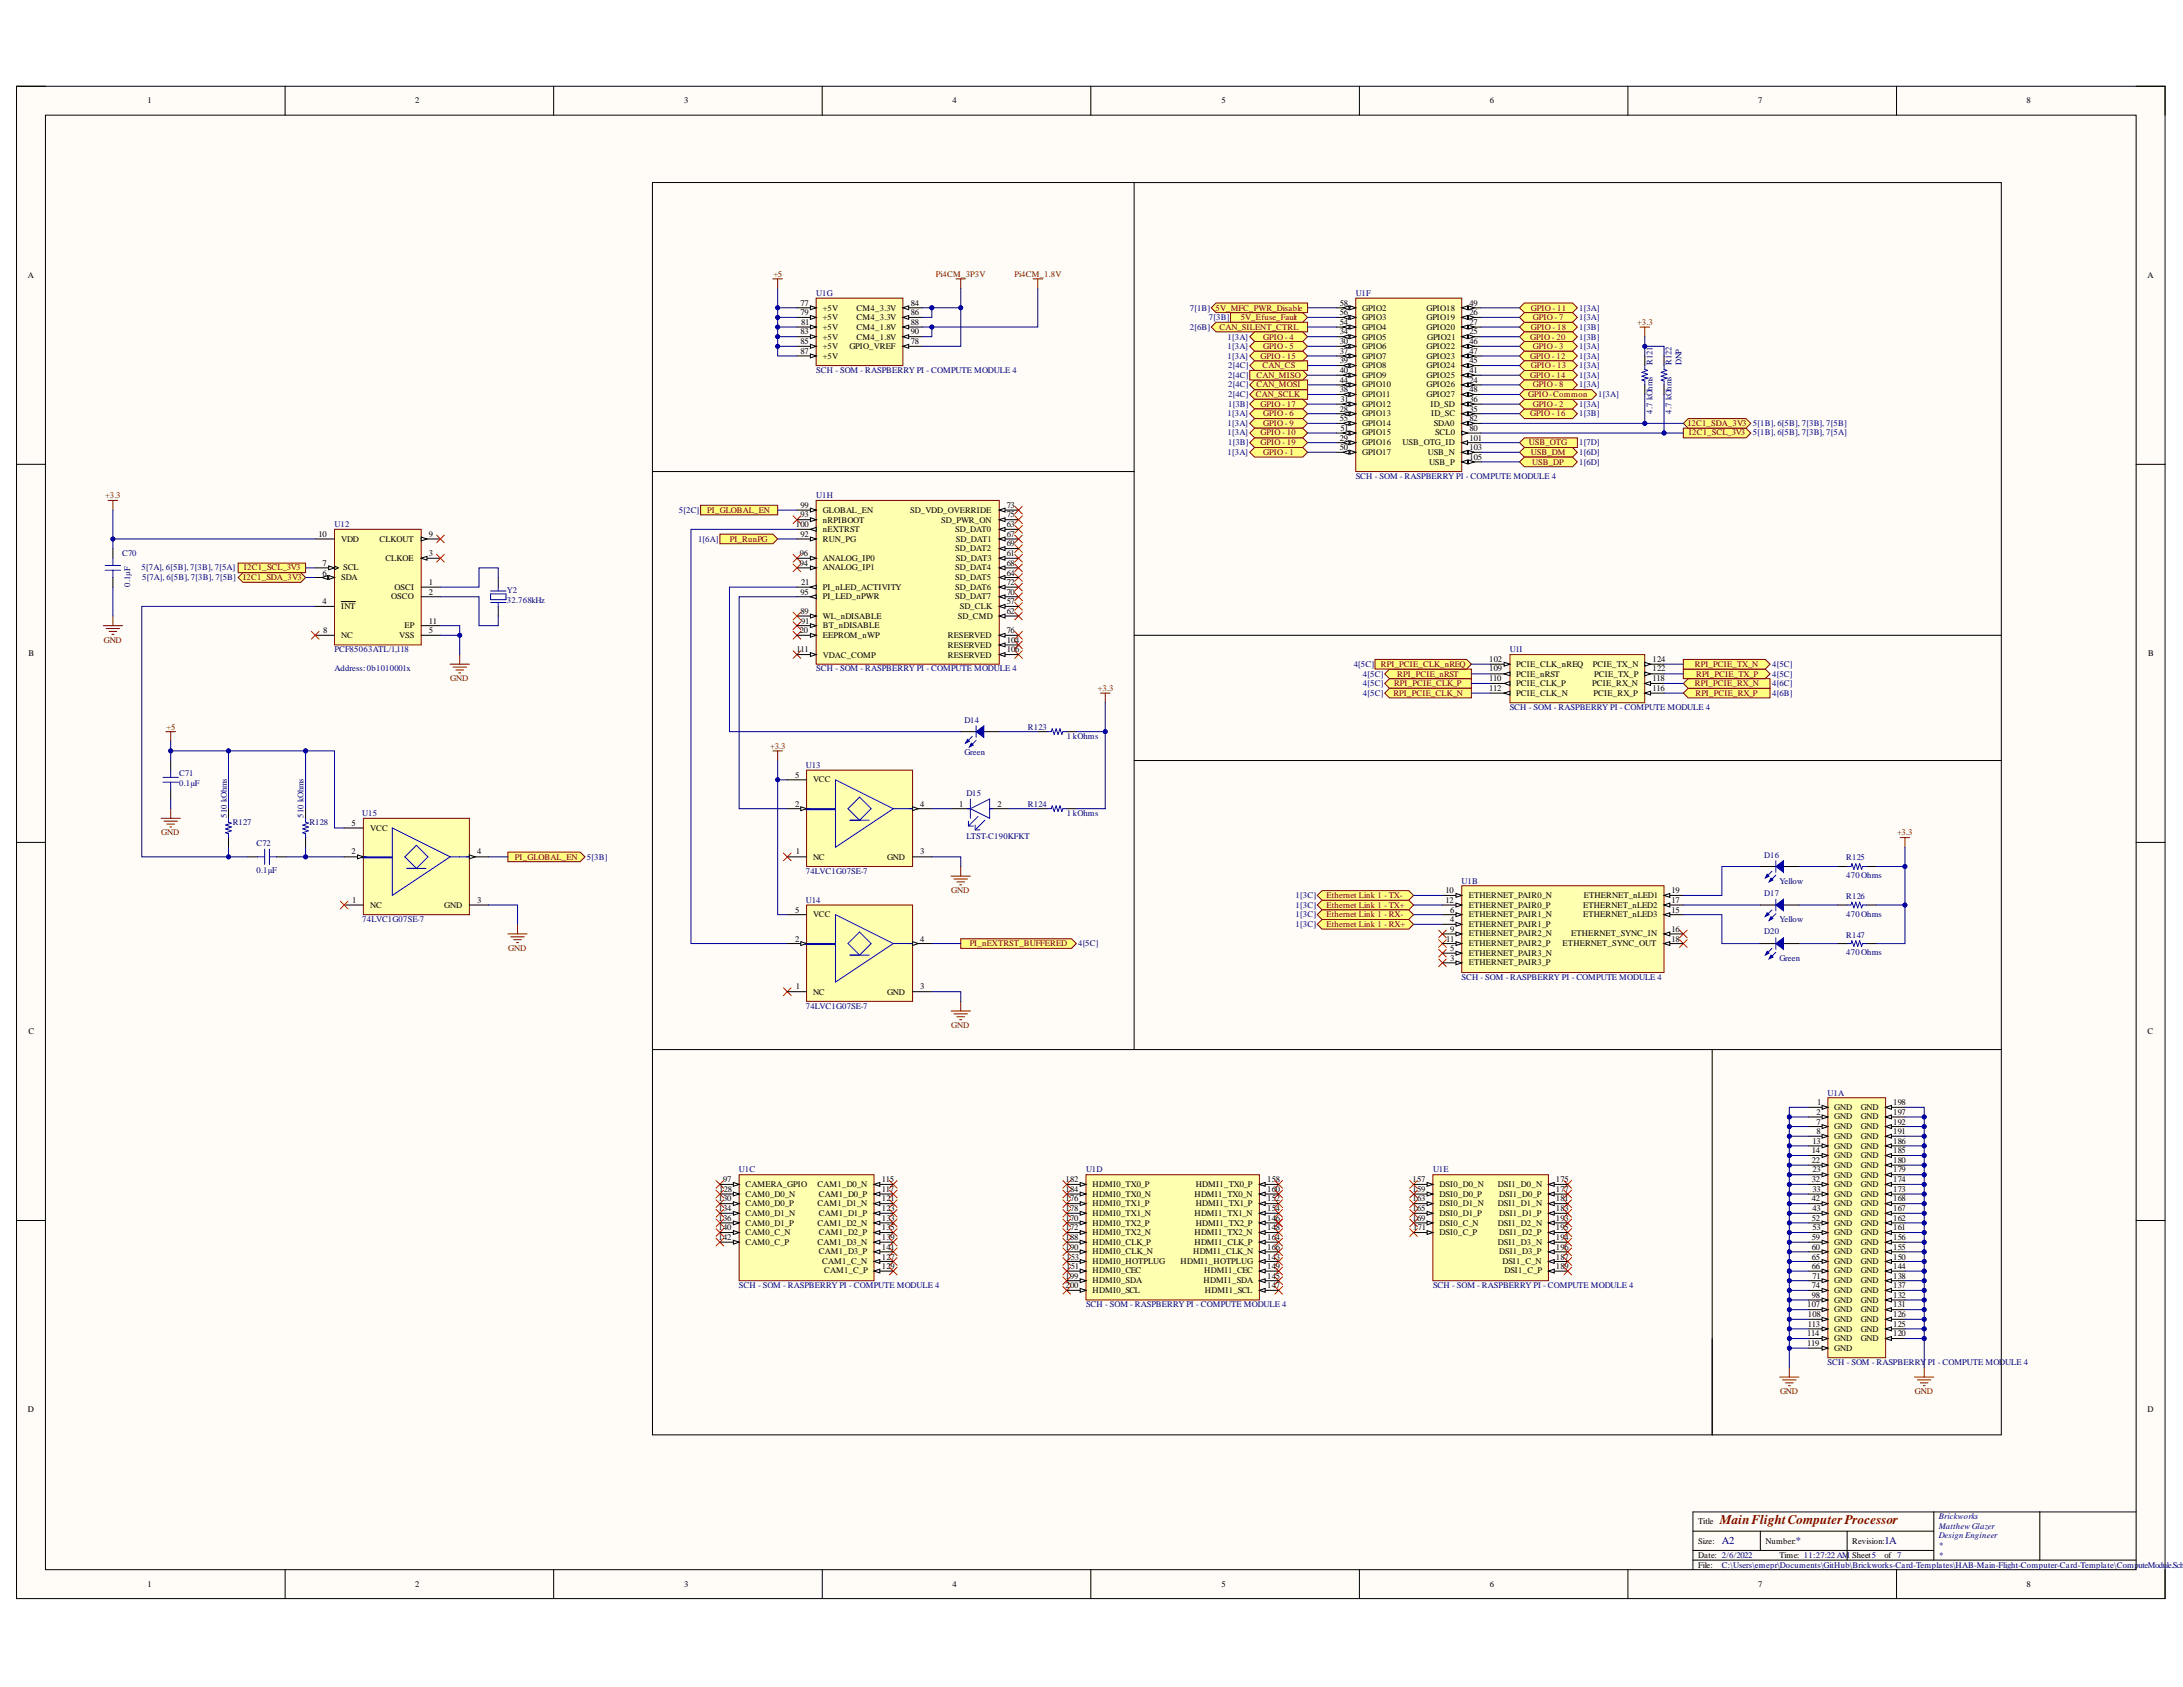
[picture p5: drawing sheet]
<svg xmlns="http://www.w3.org/2000/svg" width="279mm" height="216mm" viewBox="0 0 279 216" stroke-linecap="round" stroke-linejoin="round" font-family="sans-serif">
<defs><g id="words">
<text font-size="1.7" fill="#800000" x="220.1" y="195">MainFlightComputerProcessor</text>
<g font-size="1.4" fill="#000080">
<text x="220.4" y="197.6">A2</text>
<text x="229.9" y="197.6">*</text>
<text x="241.2" y="197.6">1A</text>
</g>
<g font-size="1.1">
<text x="18.9" y="13.2">1</text>
<text x="53.1" y="13.2">2</text>
<text x="87.6" y="13.2">3</text>
<text x="121.9" y="13.2">4</text>
<text x="156.3" y="13.2">5</text>
<text x="190.7" y="13.2">6</text>
<text x="225" y="13.2">7</text>
<text x="259.4" y="13.2">8</text>
<text x="3.6" y="35.6">A</text>
<text x="274.9" y="35.6">A</text>
<text x="102.4" y="39.2">77</text>
<text x="102.4" y="40.3">79</text>
<text x="102.5" y="41.6">81</text>
<text x="105.3" y="39.7">+5V</text>
<text x="105.3" y="40.9">+5V</text>
<text x="109.6" y="39.7">CM4_3.3V</text>
<text x="109.6" y="40.9">CM4_3.3V</text>
<text x="116.6" y="39.2">84</text>
<text x="116.6" y="40.3">86</text>
<text x="116.6" y="41.6">88</text>
<text x="171.5" y="41.6">54</text>
<text x="171.5" y="40.3">56</text>
<text x="171.5" y="39.2">58</text>
<text x="174.4" y="40.9">GPIO3</text>
<text x="174.4" y="39.7">GPIO2</text>
<text x="182.6" y="40.9">GPIO19</text>
<text x="182.6" y="39.7">GPIO18</text>
<text x="188.1" y="40.3">26</text>
<text x="188.1" y="41.6">27</text>
<text x="188.1" y="39.2">49</text>
<text x="102.4" y="42.8">83</text>
<text x="102.4" y="44.1">85</text>
<text x="102.4" y="45.2">87</text>
<text x="105.3" y="42.2">+5V</text>
<text x="105.3" y="43.5">+5V</text>
<text x="105.3" y="44.6">+5V</text>
<text x="105.3" y="45.9">+5V</text>
<text x="108.7" y="44.6">GPIO_VREF</text>
<text x="109.6" y="42.2">CM4_1.8V</text>
<text x="109.6" y="43.5">CM4_1.8V</text>
<text x="116.6" y="42.8">90</text>
<text x="116.6" y="44.1">78</text>
<text x="171.5" y="44.1">30</text>
<text x="171.5" y="42.8">34</text>
<text x="171.5" y="45.2">37</text>
<text x="171.5" y="46.5">39</text>
<text x="171.5" y="47.8">40</text>
<text x="174.4" y="44.6">GPIO6</text>
<text x="174.4" y="43.5">GPIO5</text>
<text x="174.4" y="45.9">GPIO7</text>
<text x="174.4" y="47.1">GPIO8</text>
<text x="174.4" y="42.2">GPIO4</text>
<text x="182.6" y="42.2">GPIO20</text>
<text x="182.6" y="47.1">GPIO24</text>
<text x="182.6" y="44.6">GPIO22</text>
<text x="182.6" y="45.9">GPIO23</text>
<text x="182.6" y="43.5">GPIO21</text>
<text x="188.1" y="42.8">25</text>
<text x="188.1" y="47.8">41</text>
<text x="188.1" y="46.5">45</text>
<text x="188.1" y="44.1">46</text>
<text x="188.1" y="45.2">47</text>
<text x="171.5" y="52.7">28</text>
<text x="171.5" y="50.2">38</text>
<text x="171.5" y="49">44</text>
<text x="171.5" y="53.9">55</text>
<text x="171.6" y="51.4">31</text>
<text x="174.4" y="53.3">GPIO13</text>
<text x="174.4" y="52.1">GPIO12</text>
<text x="174.4" y="50.8">GPIO11</text>
<text x="174.4" y="48.4">GPIO9</text>
<text x="174.4" y="49.6">GPIO10</text>
<text x="182.6" y="49.6">GPIO26</text>
<text x="182.6" y="48.4">GPIO25</text>
<text x="182.6" y="50.8">GPIO27</text>
<text x="183.1" y="52.1">ID_SD</text>
<text x="183.2" y="53.3">ID_SC</text>
<text x="188.1" y="49">24</text>
<text x="188.1" y="50.2">48</text>
<text x="188.1" y="52.7">35</text>
<text x="188.1" y="51.4">36</text>
<text x="188.1" y="53.9">82</text>
<text x="171.5" y="56.4">29</text>
<text x="171.5" y="57.6">50</text>
<text x="171.6" y="55.1">51</text>
<text x="174.4" y="57">GPIO16</text>
<text x="174.4" y="58.2">GPIO17</text>
<text x="174.4" y="55.7">GPIO15</text>
<text x="174.4" y="54.5">GPIO14</text>
<text x="179.5" y="57">USB_OTG_ID</text>
<text x="182.7" y="58.2">USB_N</text>
<text x="182.9" y="59.5">USB_P</text>
<text x="183.5" y="54.5">SDA0</text>
<text x="183.7" y="55.7">SCL0</text>
<text x="188.1" y="55.1">80</text>
<text x="188.1" y="56.4">101</text>
<text x="188.1" y="57.6">103</text>
<text x="188.1" y="58.9">105</text>
<text x="102.4" y="65">99</text>
<text x="105.3" y="65.6">GLOBAL_EN</text>
<text x="116.5" y="65.6">SD_VDD_OVERRIDE</text>
<text x="128.8" y="65">73</text>
<text x="40.8" y="68.7">10</text>
<text x="43.7" y="69.3">VDD</text>
<text x="48.6" y="69.3">CLKOUT</text>
<text x="49.3" y="71.8">CLKOE</text>
<text x="54.9" y="71.2">3</text>
<text x="54.9" y="68.7">9</text>
<text x="101.9" y="67.5">100</text>
<text x="102.4" y="71.2">96</text>
<text x="102.4" y="68.7">92</text>
<text x="102.4" y="66.2">93</text>
<text x="105.3" y="69.3">RUN_PG</text>
<text x="105.3" y="66.9">nRPIBOOT</text>
<text x="105.3" y="71.8">ANALOG_IP0</text>
<text x="105.3" y="68.1">nEXTRST</text>
<text x="120.5" y="66.9">SD_PWR_ON</text>
<text x="122.2" y="68.1">SD_DAT0</text>
<text x="122.2" y="70.5">SD_DAT2</text>
<text x="122.3" y="71.8">SD_DAT3</text>
<text x="122.3" y="69.3">SD_DAT1</text>
<text x="128.8" y="71.2">61</text>
<text x="128.8" y="67.5">63</text>
<text x="128.8" y="68.7">67</text>
<text x="128.8" y="69.9">69</text>
<text x="128.8" y="66.2">75</text>
<text x="41.3" y="77.3">4</text>
<text x="41.3" y="72.4">7</text>
<text x="41.3" y="73.7">6</text>
<text x="43.7" y="78">INT</text>
<text x="43.7" y="74.3">SDA</text>
<text x="43.9" y="73">SCL</text>
<text x="50.1" y="76.7">OSCO</text>
<text x="50.5" y="75.5">OSCI</text>
<text x="54.9" y="74.8">1</text>
<text x="54.9" y="76.1">2</text>
<text x="102.4" y="72.4">94</text>
<text x="102.4" y="76.1">95</text>
<text x="102.5" y="74.8">21</text>
<text x="105.3" y="73">ANALOG_IP1</text>
<text x="105.3" y="76.7">PI_LED_nPWR</text>
<text x="105.3" y="75.5">PI_nLED_ACTIVITY</text>
<text x="122.2" y="74.3">SD_DAT5</text>
<text x="122.2" y="73">SD_DAT4</text>
<text x="122.2" y="76.7">SD_DAT7</text>
<text x="122.2" y="75.5">SD_DAT6</text>
<text x="122.8" y="78">SD_CLK</text>
<text x="128.8" y="77.3">57</text>
<text x="128.8" y="73.7">64</text>
<text x="128.8" y="72.4">68</text>
<text x="128.8" y="76.1">70</text>
<text x="128.8" y="74.8">72</text>
<text x="3.6" y="84">B</text>
<text x="41.4" y="81">8</text>
<text x="43.7" y="81.6">NC</text>
<text x="51.1" y="81.6">VSS</text>
<text x="51.8" y="80.4">EP</text>
<text x="54.9" y="79.8">11</text>
<text x="54.9" y="81">5</text>
<text x="101.9" y="83.5">111</text>
<text x="102.4" y="81">20</text>
<text x="102.4" y="78.6">89</text>
<text x="102.5" y="79.8">91</text>
<text x="105.3" y="79.2">WL_nDISABLE</text>
<text x="105.3" y="80.4">BT_nDISABLE</text>
<text x="105.3" y="81.6">EEPROM_nWP</text>
<text x="121.3" y="81.6">RESERVED</text>
<text x="121.3" y="82.9">RESERVED</text>
<text x="122.6" y="79.2">SD_CMD</text>
<text x="128.8" y="78.6">62</text>
<text x="128.8" y="81">76</text>
<text x="128.8" y="82.3">104</text>
<text x="128.8" y="83.5">106</text>
<text x="274.9" y="84">B</text>
<text x="105.3" y="84.1">VDAC_COMP</text>
<text x="121.3" y="84.1">RESERVED</text>
<text x="190.6" y="84.7">102</text>
<text x="190.6" y="85.9">109</text>
<text x="190.6" y="87.2">110</text>
<text x="190.6" y="88.5">112</text>
<text x="194.1" y="85.3">PCIE_CLK_nREQ</text>
<text x="194.1" y="86.6">PCIE_nRST</text>
<text x="194.1" y="87.8">PCIE_CLK_P</text>
<text x="194.1" y="89.1">PCIE_CLK_N</text>
<text x="203.8" y="87.8">PCIE_RX_N</text>
<text x="203.9" y="85.3">PCIE_TX_N</text>
<text x="204" y="89.1">PCIE_RX_P</text>
<text x="204.1" y="86.6">PCIE_TX_P</text>
<text x="211.5" y="88.5">116</text>
<text x="211.5" y="87.2">118</text>
<text x="211.5" y="85.9">122</text>
<text x="211.5" y="84.7">124</text>
<text x="101.8" y="99.5">5</text>
<text x="104.1" y="100.1">VCC</text>
<text x="45" y="105.7">5</text>
<text x="47.4" y="106.3">VCC</text>
<text x="101.8" y="103.3">2</text>
<text x="117.8" y="103.3">4</text>
<text x="122.8" y="103.3">1</text>
<text x="127.7" y="103.3">2</text>
<text x="45" y="109.4">2</text>
<text x="61.1" y="109.4">4</text>
<text x="101.9" y="109.4">1</text>
<text x="104.1" y="110">NC</text>
<text x="113.5" y="110">GND</text>
<text x="117.8" y="109.4">3</text>
<text x="45.1" y="115.5">1</text>
<text x="47.4" y="116.2">NC</text>
<text x="56.9" y="116.2">GND</text>
<text x="61.1" y="115.5">3</text>
<text x="101.8" y="116.8">5</text>
<text x="104.1" y="117.4">VCC</text>
<text x="185" y="114.3">10</text>
<text x="185" y="115.5">12</text>
<text x="185.6" y="118">4</text>
<text x="185.6" y="116.8">6</text>
<text x="185.6" y="119.2">9</text>
<text x="188" y="118.7">ETHERNET_PAIR1_P</text>
<text x="188" y="117.4">ETHERNET_PAIR1_N</text>
<text x="188" y="119.8">ETHERNET_PAIR2_N</text>
<text x="188" y="114.9">ETHERNET_PAIR0_N</text>
<text x="188" y="116.2">ETHERNET_PAIR0_P</text>
<text x="201.1" y="119.8">ETHERNET_SYNC_IN</text>
<text x="202.6" y="117.4">ETHERNET_nLED3</text>
<text x="202.6" y="116.2">ETHERNET_nLED2</text>
<text x="202.7" y="114.9">ETHERNET_nLED1</text>
<text x="214" y="116.8">15</text>
<text x="214" y="119.2">16</text>
<text x="214" y="115.5">17</text>
<text x="214" y="114.3">19</text>
<text x="101.8" y="120.5">2</text>
<text x="117.8" y="120.5">4</text>
<text x="185.1" y="120.5">11</text>
<text x="185.6" y="123">3</text>
<text x="185.6" y="121.7">5</text>
<text x="188" y="123.6">ETHERNET_PAIR3_P</text>
<text x="188" y="122.3">ETHERNET_PAIR3_N</text>
<text x="188" y="121.1">ETHERNET_PAIR2_P</text>
<text x="200" y="121.1">ETHERNET_SYNC_OUT</text>
<text x="214" y="120.5">18</text>
<text x="101.9" y="126.6">1</text>
<text x="104.1" y="127.3">NC</text>
<text x="113.5" y="127.3">GND</text>
<text x="117.8" y="126.6">3</text>
<text x="3.6" y="132.4">C</text>
<text x="274.9" y="132.4">C</text>
<text x="232.5" y="142.7">2</text>
<text x="232.5" y="143.9">7</text>
<text x="232.6" y="141.4">1</text>
<text x="234.8" y="142.1">GND</text>
<text x="234.8" y="143.3">GND</text>
<text x="238.1" y="143.3">GND</text>
<text x="238.1" y="142.1">GND</text>
<text x="242.3" y="143.9">192</text>
<text x="242.3" y="142.7">197</text>
<text x="242.3" y="141.4">198</text>
<text x="231.9" y="147.6">14</text>
<text x="231.9" y="148.8">22</text>
<text x="232" y="146.4">13</text>
<text x="232.5" y="145.1">8</text>
<text x="234.8" y="144.5">GND</text>
<text x="234.8" y="145.7">GND</text>
<text x="234.8" y="147">GND</text>
<text x="234.8" y="148.3">GND</text>
<text x="234.8" y="149.4">GND</text>
<text x="238.1" y="149.4">GND</text>
<text x="238.1" y="148.3">GND</text>
<text x="238.1" y="147">GND</text>
<text x="238.1" y="145.7">GND</text>
<text x="238.1" y="144.5">GND</text>
<text x="242.3" y="148.8">180</text>
<text x="242.3" y="147.6">185</text>
<text x="242.3" y="146.4">186</text>
<text x="242.3" y="145.1">191</text>
<text x="92" y="153.8">130</text>
<text x="92" y="155">134</text>
<text x="92" y="152.6">128</text>
<text x="92.6" y="151.3">97</text>
<text x="95.4" y="151.9">CAMERA_GPIO</text>
<text x="95.4" y="153.2">CAM0_D0_N</text>
<text x="95.4" y="154.3">CAM0_D0_P</text>
<text x="95.4" y="155.6">CAM0_D1_N</text>
<text x="104.6" y="151.9">CAM1_D0_N</text>
<text x="104.6" y="154.3">CAM1_D1_N</text>
<text x="104.8" y="153.2">CAM1_D0_P</text>
<text x="104.8" y="155.6">CAM1_D1_P</text>
<text x="112.9" y="151.3">115</text>
<text x="112.9" y="152.6">117</text>
<text x="112.9" y="153.8">121</text>
<text x="112.9" y="155">123</text>
<text x="136.4" y="153.8">176</text>
<text x="136.4" y="155">178</text>
<text x="136.4" y="151.3">182</text>
<text x="136.4" y="152.6">184</text>
<text x="139.8" y="154.3">HDMI0_TX1_P</text>
<text x="139.8" y="155.6">HDMI0_TX1_N</text>
<text x="139.8" y="151.9">HDMI0_TX0_P</text>
<text x="139.8" y="153.2">HDMI0_TX0_N</text>
<text x="152.9" y="155.6">HDMI1_TX1_N</text>
<text x="152.9" y="153.2">HDMI1_TX0_N</text>
<text x="153" y="154.3">HDMI1_TX1_P</text>
<text x="153" y="151.9">HDMI1_TX0_P</text>
<text x="162.2" y="153.8">152</text>
<text x="162.2" y="155">154</text>
<text x="162.2" y="151.3">158</text>
<text x="162.2" y="152.6">160</text>
<text x="180.8" y="151.3">157</text>
<text x="180.8" y="152.6">159</text>
<text x="180.8" y="153.8">163</text>
<text x="180.8" y="155">165</text>
<text x="184.3" y="151.9">DSI0_D0_N</text>
<text x="184.3" y="153.2">DSI0_D0_P</text>
<text x="184.3" y="154.3">DSI0_D1_N</text>
<text x="184.3" y="155.6">DSI0_D1_P</text>
<text x="191.7" y="151.9">DSI1_D0_N</text>
<text x="191.7" y="154.3">DSI1_D1_N</text>
<text x="191.9" y="153.2">DSI1_D0_P</text>
<text x="191.9" y="155.6">DSI1_D1_P</text>
<text x="199.1" y="151.3">175</text>
<text x="199.1" y="152.6">177</text>
<text x="199.1" y="153.8">181</text>
<text x="199.1" y="155">183</text>
<text x="231.9" y="151.3">32</text>
<text x="231.9" y="153.8">42</text>
<text x="232" y="150">23</text>
<text x="232" y="152.6">33</text>
<text x="232" y="155">43</text>
<text x="234.8" y="150.7">GND</text>
<text x="234.8" y="151.9">GND</text>
<text x="234.8" y="153.2">GND</text>
<text x="234.8" y="154.3">GND</text>
<text x="234.8" y="155.6">GND</text>
<text x="238.1" y="155.6">GND</text>
<text x="238.1" y="154.3">GND</text>
<text x="238.1" y="153.2">GND</text>
<text x="238.1" y="151.9">GND</text>
<text x="238.1" y="150.7">GND</text>
<text x="242.3" y="155">167</text>
<text x="242.3" y="153.8">168</text>
<text x="242.3" y="152.6">173</text>
<text x="242.3" y="151.3">174</text>
<text x="242.3" y="150">179</text>
<text x="92" y="156.2">136</text>
<text x="92" y="157.5">140</text>
<text x="92" y="158.7">142</text>
<text x="95.4" y="156.9">CAM0_D1_P</text>
<text x="95.4" y="158.1">CAM0_C_N</text>
<text x="95.4" y="159.3">CAM0_C_P</text>
<text x="104.6" y="156.9">CAM1_D2_N</text>
<text x="104.6" y="159.3">CAM1_D3_N</text>
<text x="104.8" y="158.1">CAM1_D2_P</text>
<text x="104.8" y="160.5">CAM1_D3_P</text>
<text x="105.2" y="161.8">CAM1_C_N</text>
<text x="112.9" y="161.2">127</text>
<text x="112.9" y="156.2">133</text>
<text x="112.9" y="157.5">135</text>
<text x="112.9" y="158.7">139</text>
<text x="112.9" y="159.9">141</text>
<text x="136.4" y="156.2">170</text>
<text x="136.4" y="157.5">172</text>
<text x="136.4" y="158.7">188</text>
<text x="136.4" y="159.9">190</text>
<text x="136.5" y="161.2">153</text>
<text x="139.8" y="161.8">HDMI0_HOTPLUG</text>
<text x="139.8" y="156.9">HDMI0_TX2_P</text>
<text x="139.8" y="158.1">HDMI0_TX2_N</text>
<text x="139.8" y="159.3">HDMI0_CLK_P</text>
<text x="139.8" y="160.5">HDMI0_CLK_N</text>
<text x="151.1" y="161.8">HDMI1_HOTPLUG</text>
<text x="152.7" y="160.5">HDMI1_CLK_N</text>
<text x="152.9" y="158.1">HDMI1_TX2_N</text>
<text x="152.9" y="159.3">HDMI1_CLK_P</text>
<text x="153" y="156.9">HDMI1_TX2_P</text>
<text x="162.2" y="161.2">143</text>
<text x="162.2" y="156.2">146</text>
<text x="162.2" y="157.5">148</text>
<text x="162.2" y="158.7">164</text>
<text x="162.2" y="159.9">166</text>
<text x="180.8" y="156.2">169</text>
<text x="180.9" y="157.5">171</text>
<text x="184.3" y="156.9">DSI0_C_N</text>
<text x="184.3" y="158.1">DSI0_C_P</text>
<text x="191.7" y="156.9">DSI1_D2_N</text>
<text x="191.7" y="159.3">DSI1_D3_N</text>
<text x="191.9" y="160.5">DSI1_D3_P</text>
<text x="191.9" y="158.1">DSI1_D2_P</text>
<text x="192.3" y="161.8">DSI1_C_N</text>
<text x="199.1" y="159.9">196</text>
<text x="199.1" y="161.2">187</text>
<text x="199.1" y="156.2">193</text>
<text x="199.1" y="158.7">194</text>
<text x="199.1" y="157.5">195</text>
<text x="231.9" y="156.2">52</text>
<text x="231.9" y="158.7">59</text>
<text x="231.9" y="159.9">60</text>
<text x="231.9" y="161.2">65</text>
<text x="232" y="157.5">53</text>
<text x="234.8" y="156.9">GND</text>
<text x="234.8" y="158.1">GND</text>
<text x="234.8" y="159.3">GND</text>
<text x="234.8" y="160.5">GND</text>
<text x="234.8" y="161.8">GND</text>
<text x="238.1" y="161.8">GND</text>
<text x="238.1" y="160.5">GND</text>
<text x="238.1" y="159.3">GND</text>
<text x="238.1" y="158.1">GND</text>
<text x="238.1" y="156.9">GND</text>
<text x="242.3" y="161.2">150</text>
<text x="242.3" y="159.9">155</text>
<text x="242.3" y="158.7">156</text>
<text x="242.3" y="157.5">161</text>
<text x="242.3" y="156.2">162</text>
<text x="105.5" y="163">CAM1_C_P</text>
<text x="112.9" y="162.4">129</text>
<text x="136.4" y="163.7">199</text>
<text x="136.4" y="164.8">200</text>
<text x="136.5" y="162.4">151</text>
<text x="139.8" y="163">HDMI0_CEC</text>
<text x="139.8" y="164.2">HDMI0_SDA</text>
<text x="139.8" y="165.5">HDMI0_SCL</text>
<text x="154.1" y="164.2">HDMI1_SDA</text>
<text x="154.1" y="163">HDMI1_CEC</text>
<text x="154.2" y="165.5">HDMI1_SCL</text>
<text x="162.2" y="163.7">145</text>
<text x="162.2" y="164.8">147</text>
<text x="162.2" y="162.4">149</text>
<text x="192.5" y="163">DSI1_C_P</text>
<text x="199.1" y="162.4">189</text>
<text x="231.3" y="167.3">107</text>
<text x="231.9" y="162.4">66</text>
<text x="231.9" y="164.8">74</text>
<text x="231.9" y="166.1">98</text>
<text x="232" y="163.7">71</text>
<text x="234.8" y="163">GND</text>
<text x="234.8" y="164.2">GND</text>
<text x="234.8" y="165.5">GND</text>
<text x="234.8" y="166.7">GND</text>
<text x="234.8" y="168">GND</text>
<text x="238.1" y="168">GND</text>
<text x="238.1" y="166.7">GND</text>
<text x="238.1" y="165.5">GND</text>
<text x="238.1" y="164.2">GND</text>
<text x="238.1" y="163">GND</text>
<text x="242.3" y="167.3">131</text>
<text x="242.3" y="166.1">132</text>
<text x="242.3" y="164.8">137</text>
<text x="242.3" y="163.7">138</text>
<text x="242.3" y="162.4">144</text>
<text x="231.3" y="171">114</text>
<text x="231.3" y="172.3">119</text>
<text x="231.4" y="168.6">108</text>
<text x="231.4" y="169.8">113</text>
<text x="234.8" y="169.1">GND</text>
<text x="234.8" y="170.4">GND</text>
<text x="234.8" y="171.6">GND</text>
<text x="234.8" y="172.9">GND</text>
<text x="238.1" y="171.6">GND</text>
<text x="238.1" y="170.4">GND</text>
<text x="238.1" y="169.1">GND</text>
<text x="242.3" y="171">120</text>
<text x="242.3" y="169.8">125</text>
<text x="242.3" y="168.6">126</text>
<text x="3.6" y="180.7">D</text>
<text x="274.9" y="180.7">D</text>
<text x="217.3" y="195">Title</text>
<text x="217.3" y="197.6">Size:</text>
<text x="226" y="197.6">Number:</text>
<text x="237" y="197.6">Revision:</text>
<text x="18.9" y="203.1">1</text>
<text x="53.1" y="203.1">2</text>
<text x="87.6" y="203.1">3</text>
<text x="121.9" y="203.1">4</text>
<text x="156.3" y="203.1">5</text>
<text x="190.7" y="203.1">6</text>
<text x="217.3" y="199.3">Date: 2/6/2022</text>
<text x="217.3" y="200.6">File:</text>
<text x="225" y="203.1">7</text>
<text x="227.7" y="199.3">Time: 11:27:22 AM Sheet5</text>
<text x="241.2" y="199.3">of 7</text>
<text x="259.4" y="203.1">8</text>
</g>
<g font-size="1.1" fill="#800000">
<text x="99" y="35.4">+5</text>
<text x="119.8" y="35.4">Pi4CM_3P3V</text>
<text x="129.9" y="35.4">Pi4CM_1.8V</text>
<text x="158.8" y="40.9">5V_Efuse_Fault</text>
<text x="195.9" y="39.7">GPIO - 11</text>
<text x="196.2" y="40.9">GPIO - 7</text>
<text x="209.6" y="41.6">+3.3</text>
<text x="156.1" y="42.2">CAN_SILENT_CTRL</text>
<text x="161.3" y="45.9">GPIO - 15</text>
<text x="161.6" y="47.1">CAN_CS</text>
<text x="161.7" y="44.6">GPIO - 5</text>
<text x="161.7" y="43.5">GPIO - 4</text>
<text x="195.8" y="43.5">GPIO - 20</text>
<text x="195.8" y="45.9">GPIO - 12</text>
<text x="195.9" y="42.2">GPIO - 18</text>
<text x="195.9" y="47.1">GPIO - 13</text>
<text x="196.2" y="44.6">GPIO - 3</text>
<text x="160.7" y="50.8">CAN_SCLK</text>
<text x="160.8" y="49.6">CAN_MOSI</text>
<text x="160.8" y="48.4">CAN_MISO</text>
<text x="161.3" y="52.1">GPIO - 17</text>
<text x="161.7" y="53.3">GPIO - 6</text>
<text x="195.6" y="50.8">GPIO-Common</text>
<text x="195.8" y="48.4">GPIO - 14</text>
<text x="195.8" y="53.3">GPIO - 16</text>
<text x="196.2" y="49.6">GPIO - 8</text>
<text x="196.2" y="52.1">GPIO - 2</text>
<text x="161.3" y="57">GPIO - 19</text>
<text x="161.3" y="55.7">GPIO - 10</text>
<text x="161.7" y="54.5">GPIO - 9</text>
<text x="161.7" y="58.2">GPIO - 1</text>
<text x="195.7" y="57">USB_OTG</text>
<text x="195.9" y="58.2">USB_DM</text>
<text x="196.1" y="59.5">USB_DP</text>
<text x="216.1" y="54.5">I2C1_SDA_3V3</text>
<text x="216.2" y="55.7">I2C1_SCL_3V3</text>
<text x="13.5" y="63.8">+3.3</text>
<text x="90.5" y="65.6">PI_GLOBAL_EN</text>
<text x="93.4" y="69.3">PI_RunPG</text>
<text x="31.1" y="74.3">I2C1_SDA_3V3</text>
<text x="31.2" y="73">I2C1_SCL_3V3</text>
<text x="13.3" y="82.3">GND</text>
<text x="57.6" y="87.2">GND</text>
<text x="140.5" y="88.5">+3.3</text>
<text x="176.7" y="85.3">RPI_PCIE_CLK_nREQ</text>
<text x="178.3" y="89.1">RPI_PCIE_CLK_N</text>
<text x="178.4" y="87.8">RPI_PCIE_CLK_P</text>
<text x="178.8" y="86.6">RPI_PCIE_nRST</text>
<text x="216.9" y="87.8">RPI_PCIE_RX_N</text>
<text x="216.9" y="85.3">RPI_PCIE_TX_N</text>
<text x="217" y="89.1">RPI_PCIE_RX_P</text>
<text x="217.1" y="86.6">RPI_PCIE_TX_P</text>
<text x="21.3" y="93.4">+5</text>
<text x="98.6" y="95.8">+3.3</text>
<text x="20.6" y="106.9">GND</text>
<text x="242.8" y="106.9">+3.3</text>
<text x="65.9" y="110">PI_GLOBAL_EN</text>
<text x="121.7" y="114.3">GND</text>
<text x="169.8" y="116.2">Ethernet Link 1 - TX+</text>
<text x="169.8" y="114.9">Ethernet Link 1 - TX-</text>
<text x="169.8" y="118.7">Ethernet Link 1 - RX+</text>
<text x="169.8" y="117.4">Ethernet Link 1 - RX-</text>
<text x="65.1" y="121.7">GND</text>
<text x="124.1" y="121.1">PI_nEXTRST_BUFFERED</text>
<text x="121.7" y="131.6">GND</text>
<text x="227.8" y="178.5">GND</text>
<text x="245.1" y="178.5">GND</text>
</g>
<g font-size="1.1" fill="#000080">
<text x="104.5" y="37.9">U1G</text>
<text x="152.3" y="39.7">7[1B] 5V_MFC_PWR_Disable</text>
<text x="154.7" y="40.9">7[3B]</text>
<text x="173.5" y="37.9">U1F</text>
<text x="202.1" y="39.7">1[3A]</text>
<text x="202.1" y="40.9">1[3A]</text>
<text x="104.5" y="47.8">SCH - SOM - RASPBERRY PI - COMPUTE MODULE 4</text>
<text x="152.3" y="42.2">2[6B]</text>
<text x="157.1" y="45.9">1[3A]</text>
<text x="157.1" y="44.6">1[3A]</text>
<text x="157.1" y="43.5">1[3A]</text>
<text x="157.2" y="47.1">2[4C]</text>
<text x="202.1" y="42.2">1[3B]</text>
<text x="202.1" y="43.5">1[3B]</text>
<text x="202.1" y="45.9">1[3A]</text>
<text x="202.1" y="47.1">1[3A]</text>
<text x="202.1" y="44.6">1[3A]</text>
<text x="211.5" y="46.8" transform="rotate(-90 211.5 46.8)">R121</text>
<text x="214" y="46.8" transform="rotate(-90 214 46.8)">R122</text>
<text x="215.2" y="46.8" transform="rotate(-90 215.2 46.8)">DNP</text>
<text x="157.1" y="53.3">1[3A]</text>
<text x="157.2" y="50.8">2[4C]</text>
<text x="157.2" y="49.6">2[4C]</text>
<text x="157.2" y="48.4">2[4C]</text>
<text x="157.2" y="52.1">1[3B]</text>
<text x="202.1" y="48.4">1[3A]</text>
<text x="202.1" y="53.3">1[3B]</text>
<text x="202.1" y="49.6">1[3A]</text>
<text x="202.1" y="52.1">1[3A]</text>
<text x="204.6" y="50.8">1[3A]</text>
<text x="211.5" y="52.9" transform="rotate(-90 211.5 52.9)">4.7 kOhms</text>
<text x="214" y="52.9" transform="rotate(-90 214 52.9)">4.7 kOhms</text>
<text x="157.1" y="54.5">1[3A]</text>
<text x="157.1" y="55.7">1[3A]</text>
<text x="157.1" y="58.2">1[3A]</text>
<text x="157.2" y="57">1[3B]</text>
<text x="202.1" y="58.2">1[6D]</text>
<text x="202.1" y="59.5">1[6D]</text>
<text x="202.1" y="57">1[7D]</text>
<text x="224.4" y="55.7">5[1B], 6[5B], 7[3B], 7[5A]</text>
<text x="224.4" y="54.5">5[1B], 6[5B], 7[3B], 7[5B]</text>
<text x="86.9" y="65.6">5[2C]</text>
<text x="104.5" y="63.8">U1H</text>
<text x="173.5" y="61.3">SCH - SOM - RASPBERRY PI - COMPUTE MODULE 4</text>
<text x="15.7" y="71.2">C70</text>
<text x="42.8" y="67.5">U12</text>
<text x="89.3" y="69.3">1[6A]</text>
<text x="16.7" y="75.1" transform="rotate(-90 16.7 75.1)">0.1µF</text>
<text x="18.1" y="73">5[7A], 6[5B], 7[3B], 7[5A]</text>
<text x="18.2" y="74.3">5[7A], 6[5B], 7[3B], 7[5B]</text>
<text x="64.9" y="75.9">Y2</text>
<text x="64.9" y="77.2">32.768kHz</text>
<text x="42.8" y="83.5">PCF85063ATL/1,118</text>
<text x="193.2" y="83.5">U1I</text>
<text x="42.8" y="85.9">Address:0b1010001x</text>
<text x="104.5" y="85.9">SCH - SOM - RASPBERRY PI - COMPUTE MODULE 4</text>
<text x="173.3" y="85.3">4[5C]</text>
<text x="174.4" y="87.8">4[5C]</text>
<text x="174.4" y="89.1">4[5C]</text>
<text x="174.4" y="86.6">4[5C]</text>
<text x="226.8" y="89.1">4[6B]</text>
<text x="226.8" y="87.8">4[6C]</text>
<text x="226.8" y="86.6">4[5C]</text>
<text x="226.8" y="85.3">4[5C]</text>
<text x="123.4" y="92.5">D14</text>
<text x="131.6" y="93.4">R123</text>
<text x="136.5" y="94.6">1 kOhms</text>
<text x="193.2" y="90.9">SCH - SOM - RASPBERRY PI - COMPUTE MODULE 4</text>
<text x="22.9" y="100.6">0.1µF</text>
<text x="22.9" y="99.4">C71</text>
<text x="103.1" y="98.3">U13</text>
<text x="123.4" y="96.7">Green</text>
<text x="123.7" y="101.8">D15</text>
<text x="29" y="104.7" transform="rotate(-90 29 104.7)">510 kOhms</text>
<text x="29.8" y="105.5">R127</text>
<text x="38.8" y="104.7" transform="rotate(-90 38.8 104.7)">510 kOhms</text>
<text x="39.6" y="105.5">R128</text>
<text x="46.4" y="104.4">U15</text>
<text x="123.7" y="107.3">LTST-C190KFKT</text>
<text x="131.6" y="103.3">R124</text>
<text x="136.5" y="104.4">1 kOhms</text>
<text x="32.8" y="111.7">0.1µF</text>
<text x="32.8" y="108.3">C72</text>
<text x="75.1" y="110">5[3B]</text>
<text x="103.1" y="111.9">74LVC1G07SE-7</text>
<text x="187" y="113.1">U1B</text>
<text x="225.8" y="109.8">D16</text>
<text x="227.7" y="113.1">Yellow</text>
<text x="236.3" y="112.3">470 Ohms</text>
<text x="236.3" y="110.1">R125</text>
<text x="46.4" y="118">74LVC1G07SE-7</text>
<text x="103.1" y="115.5">U14</text>
<text x="165.8" y="116.2">1[3C]</text>
<text x="165.8" y="114.9">1[3C]</text>
<text x="165.8" y="118.7">1[3C]</text>
<text x="165.8" y="117.4">1[3C]</text>
<text x="225.8" y="114.7">D17</text>
<text x="225.8" y="119.6">D20</text>
<text x="227.7" y="118">Yellow</text>
<text x="236.3" y="117.3">470 Ohms</text>
<text x="236.3" y="115">R126</text>
<text x="138" y="121.1">4[5C]</text>
<text x="187" y="125.4">SCH - SOM - RASPBERRY PI - COMPUTE MODULE 4</text>
<text x="227.7" y="123">Green</text>
<text x="236.3" y="122.2">470 Ohms</text>
<text x="236.3" y="120">R147</text>
<text x="103.1" y="129.1">74LVC1G07SE-7</text>
<text x="233.9" y="140.2">U1A</text>
<text x="94.6" y="150">U1C</text>
<text x="139" y="150">U1D</text>
<text x="183.4" y="150">U1E</text>
<text x="94.6" y="164.8">SCH - SOM - RASPBERRY PI - COMPUTE MODULE 4</text>
<text x="139" y="167.3">SCH - SOM - RASPBERRY PI - COMPUTE MODULE 4</text>
<text x="183.4" y="164.8">SCH - SOM - RASPBERRY PI - COMPUTE MODULE 4</text>
<text x="233.9" y="174.7">SCH - SOM - RASPBERRY</text>
<text x="246.8" y="174.7">PI - COMPUTE MODULE 4</text>
<text x="248.1" y="194.4">Brickworks</text>
<text x="248.1" y="195.7">Matthew Glazer</text>
<text x="248.1" y="196.9">Design Engineer</text>
<text x="220.4" y="200.6">C:\Users\emepr\Documents\GitHub\Brickworks-Card-Templates\HAB-Main-Flight-Computer-Card-Template\ComputeModu</text>
<text x="248.1" y="198.2">*</text>
<text x="248.1" y="199.3">*</text>
<text x="277.3" y="200.6">le.SchDo</text>
</g>
</g></defs>
<path d="M2.1 11h275v193.6h-275z" fill-rule="evenodd" fill="#fffcf8"/>
<path d="M2.1 11h275v193.6h-275z" fill="none" stroke="#000" stroke-width=".13"/>
<path d="M5.8 14.7h267.6v186.2h-267.6z" fill-rule="evenodd" fill="#fffcf8"/>
<g fill="none" stroke="#000" stroke-width=".13">
<path d="M2.1 11h3.7M5.8 14.7h267.6v186.2h-267.6zM36.5 11v3.7M70.9 11v3.7M105.2 11v3.7M139.6 11v3.7M174 11v3.7M208.4 11v3.7M242.7 11v3.7M273.4 11h3.7v3.7M2.1 59.4h3.7M273.4 59.4h3.7"/>
<path d="M2.1 107.8h3.7M273.4 107.8h3.7M2.1 156.2h3.7M273.4 156.2h3.7M216.7 196h30.8M216.7 199.7h56.7M216.7 198.4h30.8M225.3 196v2.4M236.4 196v3.7M247.5 193.5v6.2M261.1 193.5v6.2M273.4 193.5h-56.7v7.4"/>
<path d="M36.5 200.9v3.7M70.9 200.9v3.7M105.2 200.9v3.7M139.6 200.9v3.7M174 200.9v3.7M208.4 200.9v3.7M242.7 200.9v3.7M277.1 200.9v3.7"/>
</g>
<path d="M227.8 176.2h2.4M228.2 176.6h1.7M228.5 177h1M228.9 177.3h.2M229 175v1.2M245 176.2h2.5M245.4 176.6h1.7M245.8 177h1M246.2 177.3h.2M246.3 175v1.2" fill="none" stroke="#800000" stroke-width=".13"/>
<g fill="none" stroke="#f00" stroke-width=".13">
<path d="M136 151.1l1 1M136 152.3l1 1M136 153.5l1 1M136 154.8l1 1M136 156l1 1M136 157.2l1 1M136 158.5l1 1M136 159.7l1 1M137 151.1l-1 1M137 152.3l-1 1M137 153.5l-1 1M137 154.8l-1 1"/>
<path d="M137 156l-1 1M137 157.2l-1 1M137 158.5l-1 1M137 159.7l-1 1M163.2 159.7l.9 1M163.2 158.5l.9 1M163.2 157.2l.9 1M163.2 156l.9 1M163.2 154.8l.9 1M163.2 153.5l.9 1M163.2 152.3l.9 1M163.2 151.1l.9 1"/>
<path d="M164.1 159.7l-.9 1M164.1 158.5l-.9 1M164.1 157.2l-.9 1M164.1 156l-.9 1M164.1 154.8l-.9 1M164.1 153.5l-.9 1M164.1 152.3l-.9 1M164.1 151.1l-.9 1M180.4 157.2l1 1M180.4 156l1 1M180.4 154.8l1 1M180.4 153.6l1 .9"/>
<path d="M180.4 152.3l1 1M180.4 151.1l1 1M181.4 157.2l-1 1M181.4 156l-1 1M181.4 154.8l-1 1M181.4 153.6l-1 .9M181.4 152.3l-1 1M181.4 151.1l-1 1M200.2 159.7l.9 1M200.2 158.5l.9 1M200.2 157.2l.9 1M200.2 156l.9 1"/>
<path d="M200.2 154.8l.9 1M200.2 153.6l.9 .9M200.2 152.3l.9 1M200.2 151.1l.9 1M201.1 159.7l-.9 1M201.1 158.5l-.9 1M201.1 157.2l-.9 1M201.1 156l-.9 1M201.1 154.8l-.9 1M201.1 153.6l-.9 .9M201.1 152.3l-.9 1M201.1 151.1l-.9 1"/>
<path d="M136 160.9l1 1M136 162.2l1 1M136 163.4l1 1M136 164.6l1 1M137 160.9l-1 1M137 162.2l-1 1M137 163.4l-1 1M137 164.6l-1 1M163.2 164.6l.9 1M163.2 163.4l.9 1M163.2 162.2l.9 1M163.2 160.9l.9 1"/>
<path d="M164.1 164.6l-.9 1M164.1 163.4l-.9 1M164.1 162.2l-.9 1M164.1 160.9l-.9 1M200.2 162.2l.9 1M200.2 160.9l.9 1M201.1 162.2l-.9 1M201.1 160.9l-.9 1"/>
</g>
<path d="M194.5 57.9l.6-.6h6.2l.6 .6-.6 .6h-6.2z" fill-rule="evenodd" fill="#ffff80"/>
<path d="M194.5 57.9l.6-.6h6.2l.6 .6-.6 .6h-6.2z" fill="none" stroke="#800000" stroke-width=".13"/>
<path d="M194.5 59.1l.6-.6h6.2l.6 .6-.6 .6h-6.2z" fill-rule="evenodd" fill="#ffff80"/>
<path d="M194.5 59.1l.6-.6h6.2l.6 .6-.6 .6h-6.2z" fill="none" stroke="#800000" stroke-width=".13"/>
<path d="M215.5 54.8h8l.6 .6-.6 .6h-8z" fill-rule="evenodd" fill="#ffff80"/>
<path d="M215.5 54.8h8l.6 .6-.6 .6h-8z" fill="none" stroke="#800000" stroke-width=".13"/>
<path d="M215.5 54.2l.6-.6h7.4l.6 .6-.6 .6h-7.4z" fill-rule="evenodd" fill="#ffff80"/>
<path d="M209.9 41.9h1.2M210.5 41.9v1.2M215.5 54.2l.6-.6h7.4l.6 .6-.6 .6h-7.4z" fill="none" stroke="#800000" stroke-width=".13"/>
<path d="M210.5 45.6v1.2M210.5 49.3v1.2M213 45.6v1.2M213 49.3v1.2" fill="none" stroke="#000" stroke-width=".13"/>
<path d="M210.5 46.8v.5l.4 .1-.8 .3 .8 .2-.8 .2 .8 .3-.8 .2 .4 .2v.5M213 46.8v.5l.3 .1-.7 .3 .7 .2-.7 .2 .7 .3-.7 .2 .4 .2v.5" fill="none" stroke="#00f" stroke-width=".13"/>
<path d="M160 50.5l.6-.6h6.8v1.2h-6.8z" fill-rule="evenodd" fill="#ffff80"/>
<path d="M160 50.5l.6-.6h6.8v1.2h-6.8z" fill="none" stroke="#800000" stroke-width=".13"/>
<path d="M160 49.3l.6-.7h6.8v1.3h-6.8z" fill-rule="evenodd" fill="#ffff80"/>
<path d="M160 49.3l.6-.7h6.8v1.3h-6.8z" fill="none" stroke="#800000" stroke-width=".13"/>
<path d="M160 47.4h6.7l.7 .6-.7 .6h-6.7z" fill-rule="evenodd" fill="#ffff80"/>
<path d="M160 47.4h6.7l.7 .6-.7 .6h-6.7z" fill="none" stroke="#800000" stroke-width=".13"/>
<path d="M160 46.8l.6-.6h6.8v1.2h-6.8z" fill-rule="evenodd" fill="#ffff80"/>
<g fill="none" stroke="#800000" stroke-width=".13">
<path d="M98.9 35.7h1.2M99.5 35.7v1.2M122.3 35.7h1.3M123 35.7v1.2M132.2 35.7h1.2M132.8 35.7v1.2M160 46.8l.6-.6h6.8v1.2h-6.8zM98.9 96.1h1.2M99.5 96.1v1.2M140.8 88.7h1.3M141.5 88.7v1.2M121.7 112.1h2.5"/>
<path d="M122.1 112.5h1.7M122.5 112.9h1M122.8 113.2h.3M123 110.9v1.2"/>
</g>
<g fill="none" stroke="#f00" stroke-width=".13">
<path d="M101.5 78.3l1 1M101.5 79.6l1 1M101.5 70.9l1 1M101.5 72.2l1 1M102.5 78.3l-1 1M102.5 79.6l-1 1M102.5 70.9l-1 1M102.5 72.2l-1 1M129.9 78.3l1 1M129.9 77.1l1 1M129.9 74.6l1 1M129.9 75.9l1 1"/>
<path d="M129.9 73.4l1 1M129.9 72.2l1 1M129.9 70.9l1 1M129.9 69.7l1 1M129.9 68.5l1 1M129.9 67.3l1 .9M129.9 66l1 1M129.9 64.8l1 1M130.9 78.3l-1 1M130.9 77.1l-1 1M130.9 74.6l-1 1M130.9 75.9l-1 1"/>
<path d="M130.9 73.4l-1 1M130.9 72.2l-1 1M130.9 70.9l-1 1M130.9 69.7l-1 1M130.9 68.5l-1 1M130.9 67.3l-1 .9M130.9 66l-1 1M130.9 64.8l-1 1M101.5 83.3l1 1M101.5 80.8l1 1M102.5 83.3l-1 1M102.5 80.8l-1 1"/>
<path d="M129.9 80.8l1 1M129.9 82l1 1M129.9 83.3l1 1M130.9 80.8l-1 1M130.9 82l-1 1M130.9 83.3l-1 1M100.3 109.2l1 1M101.3 109.2l-1 1M91.6 158.5l1 1M91.6 157.2l1 1M91.6 156l1 1M91.6 154.8l1 1"/>
<path d="M91.6 153.5l1 1M91.6 152.3l1 1M91.6 151.1l1 1M92.6 158.5l-1 1M92.6 157.2l-1 1M92.6 156l-1 1M92.6 154.8l-1 1M92.6 153.5l-1 1M92.6 152.3l-1 1M92.6 151.1l-1 1M113.8 159.7l1 1M113.8 158.5l1 1"/>
<path d="M113.8 157.2l1 1M113.8 156l1 1M113.8 154.8l1 1M113.8 153.5l1 1M113.8 152.3l1 1M113.8 151.1l1 1M114.8 159.7l-1 1M114.8 158.5l-1 1M114.8 157.2l-1 1M114.8 156l-1 1M114.8 154.8l-1 1M114.8 153.5l-1 1"/>
<path d="M114.8 152.3l-1 1M114.8 151.1l-1 1M113.8 162.2l1 1M113.8 160.9l1 1M114.8 162.2l-1 1M114.8 160.9l-1 1"/>
</g>
<path d="M132.8 93.6h1.3M136.5 93.6h1.3M121.7 103.5h2.5M126.7 103.5h2.4M132.8 103.5h1.3M136.5 103.5h1.3" fill="none" stroke="#000" stroke-width=".13"/>
<path d="M134.1 93.6h.5l.1-.3 .2 .7 .3-.7 .2 .7 .3-.7 .2 .7 .1-.4h.5M123.8 103.5h.4M123.9 105.7h.7M123.9 105.1v.6M124.2 103.5l2.5-1.2v2.4zM124.2 102.3v2.4M124.8 106.2h.6M124.8 105.6v.6M125.2 104.5l-1.3 1.2M126 105l-1.2 1.2M126.7 103.5h.3M134.1 103.5h.5l.1-.4 .2 .8 .3-.8 .2 .8 .3-.8 .2 .8 .1-.4h.5" fill="none" stroke="#00f" stroke-width=".13"/>
<path d="M168.6 115.8l.6-.6h11.1l.6 .6-.6 .6h-11.1z" fill-rule="evenodd" fill="#ffff80"/>
<path d="M168.6 115.8l.6-.6h11.1l.6 .6-.6 .6h-11.1z" fill="none" stroke="#800000" stroke-width=".13"/>
<path d="M168.6 114.6l.6-.6h11.1l.6 .6-.6 .6h-11.1z" fill-rule="evenodd" fill="#ffff80"/>
<path d="M168.6 114.6l.6-.6h11.1l.6 .6-.6 .6h-11.1z" fill="none" stroke="#800000" stroke-width=".13"/>
<path d="M169.2 117.7h11.1l.6 .6-.6 .6h-11.1l-.6-.6z" fill-rule="evenodd" fill="#ffff80"/>
<path d="M169.2 117.7h11.1l.6 .6-.6 .6h-11.1l-.6-.6z" fill="none" stroke="#800000" stroke-width=".13"/>
<path d="M168.6 117.1l.6-.7h11.1l.6 .7-.6 .6h-11.1z" fill-rule="evenodd" fill="#ffff80"/>
<path d="M168.6 117.1l.6-.7h11.1l.6 .7-.6 .6h-11.1zM243.2 107.2h1.2M243.8 107.2v1.2" fill="none" stroke="#800000" stroke-width=".13"/>
<path d="M184.1 119l1 1M185.1 119l-1 1M215 119l.9 1M215.9 119l-.9 1M184.1 120.3l1 .9M184.1 121.5l1 1M184.1 122.7l1 1M185.1 120.3l-1 .9M185.1 121.5l-1 1M185.1 122.7l-1 1M215 120.3l.9 .9M215.9 120.3l-.9 .9" fill="none" stroke="#f00" stroke-width=".13"/>
<path d="M83.5 23.4h172.6v160.2h-172.6zM145.2 23.4v110.9M83.5 60.3h61.7M145.2 97.3h110.9M145.2 81.3h110.9M235.2 110.9h1.2M238.9 110.9h1.2M83.5 134.3h172.6M219.1 134.3v49.3" fill="none" stroke="#000" stroke-width=".13"/>
<path d="M236.4 110.9h.5l.1-.4 .3 .8 .2-.8 .3 .8 .2-.8 .3 .8 .1-.4h.5" fill="none" stroke="#00f" stroke-width=".13"/>
<path d="M194.5 56.6l.6-.6h6.8v1.3h-6.8z" fill-rule="evenodd" fill="#ffff80"/>
<path d="M194.5 56.6l.6-.6h6.8v1.3h-6.8z" fill="none" stroke="#800000" stroke-width=".13"/>
<path d="M177.2 87.5l.6-.6h10.5v1.2h-10.5z" fill-rule="evenodd" fill="#ffff80"/>
<path d="M177.2 87.5l.6-.6h10.5v1.2h-10.5z" fill="none" stroke="#800000" stroke-width=".13"/>
<path d="M177.2 88.7l.6-.6h10.5v1.2h-10.5z" fill-rule="evenodd" fill="#ffff80"/>
<path d="M177.2 88.7l.6-.6h10.5v1.2h-10.5z" fill="none" stroke="#800000" stroke-width=".13"/>
<path d="M177.2 86.2l.6-.6h10.5v1.3h-10.5z" fill-rule="evenodd" fill="#ffff80"/>
<path d="M177.2 86.2l.6-.6h10.5v1.3h-10.5z" fill="none" stroke="#800000" stroke-width=".13"/>
<path d="M176 84.4h11.7l.6 .6-.6 .6h-11.7z" fill-rule="evenodd" fill="#ffff80"/>
<path d="M176 84.4h11.7l.6 .6-.6 .6h-11.7z" fill="none" stroke="#800000" stroke-width=".13"/>
<path d="M215.5 88.7l.6-.6h10.4v1.2h-10.4z" fill-rule="evenodd" fill="#ffff80"/>
<path d="M215.5 88.7l.6-.6h10.4v1.2h-10.4z" fill="none" stroke="#800000" stroke-width=".13"/>
<path d="M215.5 87.5l.6-.6h10.4v1.2h-10.4z" fill-rule="evenodd" fill="#ffff80"/>
<path d="M215.5 87.5l.6-.6h10.4v1.2h-10.4z" fill="none" stroke="#800000" stroke-width=".13"/>
<path d="M215.5 85.6h10.4l.6 .6-.6 .7h-10.4z" fill-rule="evenodd" fill="#ffff80"/>
<path d="M215.5 85.6h10.4l.6 .6-.6 .7h-10.4z" fill="none" stroke="#800000" stroke-width=".13"/>
<path d="M215.5 84.4h10.4l.6 .6-.6 .6h-10.4z" fill-rule="evenodd" fill="#ffff80"/>
<path d="M215.5 84.4h10.4l.6 .6-.6 .6h-10.4zM121.7 129.4h2.5M122.1 129.8h1.7M122.5 130.1h1M122.8 130.5h.3M123 128.2v1.2" fill="none" stroke="#800000" stroke-width=".13"/>
<path d="M101.5 66l1 1M102.5 66l-1 1M100.3 126.4l1 1M101.3 126.4l-1 1" fill="none" stroke="#f00" stroke-width=".13"/>
<path d="M123 120.1h14.1l.7 .7-.7 .6h-14.1z" fill-rule="evenodd" fill="#ffff80"/>
<path d="M123 120.1h14.1l.7 .7-.7 .6h-14.1z" fill="none" stroke="#800000" stroke-width=".13"/>
<path d="M42.8 67.7h11.1v14.8h-11.1z" fill-rule="evenodd" fill="#ffffb0"/>
<path d="M42.8 67.7h11.1v14.8h-11.1z" fill="none" stroke="#800000" stroke-width=".13"/>
<path d="M40.3 69h2.5M40.3 77.6h2.5M43.7 77h1.8M53.9 71.4h2.5" fill="none" stroke="#000" stroke-width=".13"/>
<path d="M53.9 71.4l.7-.2v.5z" fill="#f8fcff"/>
<path d="M53.9 71.4l.7-.2v.5zM53.9 69h2.5" fill="none" stroke="#000" stroke-width=".13"/>
<path d="M53.9 68.7l.7 .3-.7 .2z" fill="#f8fcff"/>
<path d="M40.3 72.7h2.5M53.9 68.7l.7 .3-.7 .2zM53.9 75.1h2.5M53.9 76.4h2.5M40.3 81.3h2.5M53.9 80.1h2.5" fill="none" stroke="#000" stroke-width=".13"/>
<path d="M42.1 72.4l.7 .3-.7 .2z" fill="#f8fcff"/>
<path d="M40.3 73.9h2.5M42.1 72.4l.7 .3-.7 .2zM42.8 72.4l.5 .3-.5 .2" fill="none" stroke="#000" stroke-width=".13"/>
<path d="M42.1 73.7l.7 .2-.7 .3z" fill="#f8fcff"/>
<path d="M42.1 73.7l.7 .2-.7 .3z" fill="none" stroke="#000" stroke-width=".13"/>
<path d="M41.2 73.9l.7-.2v.5z" fill="#f8fcff"/>
<path d="M14.5 70.2v1.2M14.5 73.9v1.2M41.2 73.9l.7-.2v.5zM53.9 81.3h2.5" fill="none" stroke="#000" stroke-width=".13"/>
<path d="M13.8 64h1.3M14.5 64v1.3M21.2 93.6h1.3M21.8 93.6v1.3M57.6 85h2.5M58 85.4h1.7M58.3 85.7h1M58.7 86.1h.3M58.8 83.8v1.2" fill="none" stroke="#800000" stroke-width=".13"/>
<path d="M13.5 72.4h1.9M13.5 73h1.9M14.5 71.4v1M14.5 73v.9" fill="none" stroke="#00f" stroke-width=".13"/>
<path d="M30.5 72.1h8.6v1.2h-8.6z" fill-rule="evenodd" fill="#ffff80"/>
<path d="M30.5 72.1h8.6v1.2h-8.6z" fill="none" stroke="#800000" stroke-width=".13"/>
<path d="M30.5 73.9l.6-.6h7.4l.6 .6-.6 .6h-7.4z" fill-rule="evenodd" fill="#ffff80"/>
<path d="M14.5 78.8v1.3M30.5 73.9l.6-.6h7.4l.6 .6-.6 .6h-7.4zM13.2 80.1h2.5M13.6 80.4h1.7M14 80.8h.9M14.3 81.2h.3M20.6 104.7h2.5M21 105.1h1.7M21.4 105.5h.9M21.7 105.8h.3M21.8 103.5v1.2" fill="none" stroke="#800000" stroke-width=".13"/>
<path d="M55.9 70.9l1 1M55.9 68.5l1 1M56.9 70.9l-1 1M56.9 68.5l-1 1M39.9 80.8l.9 1M40.8 80.8l-.9 1" fill="none" stroke="#f00" stroke-width=".13"/>
<path d="M63.8 73.9v1.2M63.8 77.6v1.2M21.8 97.3v1.3M21.8 101v1.3M29.2 103.5v1.2M29.2 107.2v1.2M31.7 109.7h1.2M35.4 109.7h1.2M39.1 103.5v1.2M39.1 107.2v1.2" fill="none" stroke="#000" stroke-width=".13"/>
<g fill="none" stroke="#00f" stroke-width=".13">
<path d="M62.8 75.6h2M62.8 77.1h2M62.8 76h2v.7h-2zM63.8 75.1v.5M63.8 77.1v.5M20.9 99.5h1.9M21.8 98.6v.9M20.9 100.1h1.9M21.8 100.1v.9M29.2 104.7v.5l.4 .1-.7 .3 .7 .2-.7 .3 .7 .2-.7 .3 .3 .1v.5M32.9 109.7h1M33.9 108.7v1.9"/>
<path d="M34.5 109.7h.9M34.5 108.7v1.9M39.1 104.7v.5l.4 .1-.8 .3 .8 .2-.8 .3 .8 .2-.8 .3 .4 .1v.5"/>
</g>
<path d="M46.5 104.7h13.6v12.4h-13.6z" fill-rule="evenodd" fill="#ffffb0"/>
<path d="M46.5 104.7h13.6v12.4h-13.6z" fill="none" stroke="#800000" stroke-width=".13"/>
<path d="M46.4 109.7h3.8v.1h-3.8zM46.4 109.7h3.8M46.5 109.7h.4M50.2 106l7.4 3.7-7.4 4.9zM51.8 109.7l1.5-1.5 1.5 1.5-1.5 1.4zM52.1 111.1h2.4M57.6 109.7h2.5" fill="none" stroke="#00f" stroke-width=".13"/>
<path d="M60.1 109.7h2.4" fill="none" stroke="#000" stroke-width=".13"/>
<path d="M60.1 109.4l.7 .3-.7 .2z" fill="#f8fcff"/>
<path d="M44 109.7h2.5M60.1 109.4l.7 .3-.7 .2z" fill="none" stroke="#000" stroke-width=".13"/>
<path d="M45.8 109.4l.7 .3-.7 .2z" fill="#f8fcff"/>
<path d="M44 115.8h2.5M44 106h2.5M45.8 109.4l.7 .3-.7 .2zM60.1 115.8h2.4" fill="none" stroke="#000" stroke-width=".13"/>
<path d="M89.7 64.7h9.8v1.2h-9.8z" fill-rule="evenodd" fill="#ffff80"/>
<path d="M89.7 64.7h9.8v1.2h-9.8z" fill="none" stroke="#800000" stroke-width=".13"/>
<path d="M65 109h9.3l.6 .7-.6 .6h-9.3z" fill-rule="evenodd" fill="#ffff80"/>
<path d="M65 109h9.3l.6 .7-.6 .6h-9.3zM65 119.5h2.5M65.4 119.9h1.7M66.2 118.3v1.2M65.7 120.3h1M66.1 120.6h.3" fill="none" stroke="#800000" stroke-width=".13"/>
<path d="M43.6 115.3l.9 1M44.5 115.3l-.9 1" fill="none" stroke="#f00" stroke-width=".13"/>
<path d="M233.9 140.5h7.4v33.3h-7.4z" fill-rule="evenodd" fill="#ffffb0"/>
<path d="M233.9 140.5h7.4v33.3h-7.4z" fill="none" stroke="#800000" stroke-width=".13"/>
<path d="M231.5 141.7h2.4" fill="none" stroke="#000" stroke-width=".13"/>
<path d="M233.2 141.5l.7 .2-.7 .3z" fill="#f8fcff"/>
<path d="M231.5 143h2.4M233.2 141.5l.7 .2-.7 .3z" fill="none" stroke="#000" stroke-width=".13"/>
<path d="M233.2 142.7l.7 .3-.7 .2z" fill="#f8fcff"/>
<path d="M231.5 144.2h2.4M233.2 142.7l.7 .3-.7 .2z" fill="none" stroke="#000" stroke-width=".13"/>
<path d="M233.2 143.9l.7 .3-.7 .2z" fill="#f8fcff"/>
<path d="M231.5 145.4h2.4M233.2 143.9l.7 .3-.7 .2z" fill="none" stroke="#000" stroke-width=".13"/>
<path d="M233.2 145.2l.7 .2-.7 .3z" fill="#f8fcff"/>
<path d="M231.5 146.7h2.4M233.2 145.2l.7 .2-.7 .3z" fill="none" stroke="#000" stroke-width=".13"/>
<path d="M233.2 146.4l.7 .3-.7 .2z" fill="#f8fcff"/>
<path d="M231.5 147.9h2.4M233.2 146.4l.7 .3-.7 .2z" fill="none" stroke="#000" stroke-width=".13"/>
<path d="M233.2 147.6l.7 .3-.7 .2z" fill="#f8fcff"/>
<path d="M231.5 149.1h2.4M233.2 147.6l.7 .3-.7 .2z" fill="none" stroke="#000" stroke-width=".13"/>
<path d="M233.2 148.9l.7 .2-.7 .3z" fill="#f8fcff"/>
<path d="M231.5 150.3h2.4M233.2 148.9l.7 .2-.7 .3z" fill="none" stroke="#000" stroke-width=".13"/>
<path d="M233.2 150.1l.7 .2-.7 .3z" fill="#f8fcff"/>
<path d="M231.5 151.6h2.4M233.2 150.1l.7 .2-.7 .3z" fill="none" stroke="#000" stroke-width=".13"/>
<path d="M233.2 151.3l.7 .3-.7 .2z" fill="#f8fcff"/>
<path d="M231.5 152.8h2.4M233.2 151.3l.7 .3-.7 .2z" fill="none" stroke="#000" stroke-width=".13"/>
<path d="M233.2 152.6l.7 .2-.7 .3z" fill="#f8fcff"/>
<path d="M231.5 154h2.4M233.2 152.6l.7 .2-.7 .3z" fill="none" stroke="#000" stroke-width=".13"/>
<path d="M233.2 153.8l.7 .2-.7 .3z" fill="#f8fcff"/>
<path d="M231.5 155.3h2.4M233.2 153.8l.7 .2-.7 .3z" fill="none" stroke="#000" stroke-width=".13"/>
<path d="M233.2 155l.7 .3-.7 .2z" fill="#f8fcff"/>
<path d="M231.5 156.5h2.4M233.2 155l.7 .3-.7 .2z" fill="none" stroke="#000" stroke-width=".13"/>
<path d="M233.2 156.3l.7 .2-.7 .3z" fill="#f8fcff"/>
<path d="M231.5 157.7h2.4M233.2 156.3l.7 .2-.7 .3z" fill="none" stroke="#000" stroke-width=".13"/>
<path d="M233.2 157.5l.7 .2-.7 .3z" fill="#f8fcff"/>
<path d="M231.5 159h2.4M233.2 157.5l.7 .2-.7 .3z" fill="none" stroke="#000" stroke-width=".13"/>
<path d="M233.2 158.7l.7 .3-.7 .2z" fill="#f8fcff"/>
<path d="M233.2 158.7l.7 .3-.7 .2zM231.5 160.2h2.4" fill="none" stroke="#000" stroke-width=".13"/>
<path d="M233.2 160l.7 .2-.7 .3z" fill="#f8fcff"/>
<path d="M233.2 160l.7 .2-.7 .3zM231.5 161.4h2.4" fill="none" stroke="#000" stroke-width=".13"/>
<path d="M233.2 161.2l.7 .2-.7 .3z" fill="#f8fcff"/>
<path d="M231.5 162.7h2.4M233.2 161.2l.7 .2-.7 .3z" fill="none" stroke="#000" stroke-width=".13"/>
<path d="M233.2 162.4l.7 .3-.7 .2z" fill="#f8fcff"/>
<path d="M231.5 163.9h2.4M233.2 162.4l.7 .3-.7 .2z" fill="none" stroke="#000" stroke-width=".13"/>
<path d="M233.2 163.7l.7 .2-.7 .2z" fill="#f8fcff"/>
<path d="M231.5 165.1h2.4M233.2 163.7l.7 .2-.7 .2z" fill="none" stroke="#000" stroke-width=".13"/>
<path d="M233.2 164.9l.7 .2-.7 .3z" fill="#f8fcff"/>
<path d="M231.5 166.4h2.4M233.2 164.9l.7 .2-.7 .3z" fill="none" stroke="#000" stroke-width=".13"/>
<path d="M233.2 166.1l.7 .3-.7 .2z" fill="#f8fcff"/>
<path d="M231.5 167.6h2.4M233.2 166.1l.7 .3-.7 .2z" fill="none" stroke="#000" stroke-width=".13"/>
<path d="M233.2 167.4l.7 .2-.7 .2z" fill="#f8fcff"/>
<path d="M231.5 168.8h2.4M233.2 167.4l.7 .2-.7 .2z" fill="none" stroke="#000" stroke-width=".13"/>
<path d="M233.2 168.6l.7 .2-.7 .3z" fill="#f8fcff"/>
<path d="M231.5 170.1h2.4M233.2 168.6l.7 .2-.7 .3z" fill="none" stroke="#000" stroke-width=".13"/>
<path d="M233.2 169.8l.7 .3-.7 .2z" fill="#f8fcff"/>
<path d="M231.5 171.3h2.4M233.2 169.8l.7 .3-.7 .2z" fill="none" stroke="#000" stroke-width=".13"/>
<path d="M233.2 171.1l.7 .2-.7 .2z" fill="#f8fcff"/>
<path d="M231.5 172.5h2.4M233.2 171.1l.7 .2-.7 .2z" fill="none" stroke="#000" stroke-width=".13"/>
<path d="M233.2 172.3l.7 .2-.7 .3z" fill="#f8fcff"/>
<path d="M233.2 172.3l.7 .2-.7 .3zM241.3 171.3h2.5" fill="none" stroke="#000" stroke-width=".13"/>
<path d="M241.3 171.3l.8-.2v.4z" fill="#f8fcff"/>
<path d="M241.3 171.3l.8-.2v.4zM241.3 170.1h2.5" fill="none" stroke="#000" stroke-width=".13"/>
<path d="M241.3 170.1l.8-.3v.5z" fill="#f8fcff"/>
<path d="M241.3 170.1l.8-.3v.5zM241.3 168.8h2.5" fill="none" stroke="#000" stroke-width=".13"/>
<path d="M241.3 168.8l.8-.2v.5z" fill="#f8fcff"/>
<path d="M241.3 168.8l.8-.2v.5zM241.3 167.6h2.5" fill="none" stroke="#000" stroke-width=".13"/>
<path d="M241.3 167.6l.8-.2v.4z" fill="#f8fcff"/>
<path d="M241.3 167.6l.8-.2v.4zM241.3 166.4h2.5" fill="none" stroke="#000" stroke-width=".13"/>
<path d="M241.3 166.4l.8-.3v.5z" fill="#f8fcff"/>
<path d="M241.3 166.4l.8-.3v.5zM241.3 165.1h2.5" fill="none" stroke="#000" stroke-width=".13"/>
<path d="M241.3 165.1l.8-.2v.5z" fill="#f8fcff"/>
<path d="M241.3 165.1l.8-.2v.5zM241.3 163.9h2.5" fill="none" stroke="#000" stroke-width=".13"/>
<path d="M241.3 163.9l.8-.2v.4z" fill="#f8fcff"/>
<path d="M241.3 163.9l.8-.2v.4zM241.3 162.7h2.5" fill="none" stroke="#000" stroke-width=".13"/>
<path d="M241.3 162.7l.8-.3v.5z" fill="#f8fcff"/>
<path d="M241.3 162.7l.8-.3v.5zM241.3 161.4h2.5" fill="none" stroke="#000" stroke-width=".13"/>
<path d="M241.3 161.4l.8-.2v.5z" fill="#f8fcff"/>
<path d="M241.3 161.4l.8-.2v.5zM241.3 160.2h2.5" fill="none" stroke="#000" stroke-width=".13"/>
<path d="M241.3 160.2l.8-.2v.5z" fill="#f8fcff"/>
<path d="M241.3 159h2.5M241.3 160.2l.8-.2v.5z" fill="none" stroke="#000" stroke-width=".13"/>
<path d="M241.3 159l.8-.3v.5z" fill="#f8fcff"/>
<path d="M241.3 159l.8-.3v.5zM241.3 157.7h2.5" fill="none" stroke="#000" stroke-width=".13"/>
<path d="M241.3 157.7l.8-.2v.5z" fill="#f8fcff"/>
<path d="M241.3 157.7l.8-.2v.5zM241.3 156.5h2.5" fill="none" stroke="#000" stroke-width=".13"/>
<path d="M241.3 156.5l.8-.2v.5z" fill="#f8fcff"/>
<path d="M241.3 156.5l.8-.2v.5zM241.3 155.3h2.5" fill="none" stroke="#000" stroke-width=".13"/>
<path d="M241.3 155.3l.8-.3v.5z" fill="#f8fcff"/>
<path d="M241.3 155.3l.8-.3v.5zM241.3 154h2.5" fill="none" stroke="#000" stroke-width=".13"/>
<path d="M241.3 154l.8-.2v.5z" fill="#f8fcff"/>
<path d="M241.3 154l.8-.2v.5zM241.3 152.8h2.5" fill="none" stroke="#000" stroke-width=".13"/>
<path d="M241.3 152.8l.8-.2v.5z" fill="#f8fcff"/>
<path d="M241.3 152.8l.8-.2v.5zM241.3 151.6h2.5" fill="none" stroke="#000" stroke-width=".13"/>
<path d="M241.3 151.6l.8-.3v.5z" fill="#f8fcff"/>
<path d="M241.3 151.6l.8-.3v.5zM241.3 150.3h2.5" fill="none" stroke="#000" stroke-width=".13"/>
<path d="M241.3 150.3l.8-.2v.5z" fill="#f8fcff"/>
<path d="M241.3 150.3l.8-.2v.5zM241.3 149.1h2.5" fill="none" stroke="#000" stroke-width=".13"/>
<path d="M241.3 149.1l.8-.2v.5z" fill="#f8fcff"/>
<path d="M241.3 149.1l.8-.2v.5zM241.3 147.9h2.5" fill="none" stroke="#000" stroke-width=".13"/>
<path d="M241.3 147.9l.8-.3v.5z" fill="#f8fcff"/>
<path d="M241.3 147.9l.8-.3v.5zM241.3 146.7h2.5" fill="none" stroke="#000" stroke-width=".13"/>
<path d="M241.3 146.7l.8-.3v.5z" fill="#f8fcff"/>
<path d="M241.3 146.7l.8-.3v.5zM241.3 145.4h2.5" fill="none" stroke="#000" stroke-width=".13"/>
<path d="M241.3 145.4l.8-.2v.5z" fill="#f8fcff"/>
<path d="M241.3 145.4l.8-.2v.5zM241.3 144.2h2.5" fill="none" stroke="#000" stroke-width=".13"/>
<path d="M241.3 144.2l.8-.3v.5z" fill="#f8fcff"/>
<path d="M241.3 144.2l.8-.3v.5zM241.3 143h2.5" fill="none" stroke="#000" stroke-width=".13"/>
<path d="M241.3 143l.8-.3v.5z" fill="#f8fcff"/>
<path d="M241.3 143l.8-.3v.5zM241.3 141.7h2.5" fill="none" stroke="#000" stroke-width=".13"/>
<path d="M241.3 141.7l.8-.2v.5z" fill="#f8fcff"/>
<path d="M241.3 141.7l.8-.2v.5z" fill="none" stroke="#000" stroke-width=".13"/>
<path d="M187.1 113.4h25.9v11.1h-25.9z" fill-rule="evenodd" fill="#ffffb0"/>
<path d="M187.1 113.4h25.9v11.1h-25.9z" fill="none" stroke="#800000" stroke-width=".13"/>
<path d="M184.6 123.2h2.5" fill="none" stroke="#000" stroke-width=".13"/>
<path d="M186.4 123l.7 .2-.7 .3z" fill="#f8fcff"/>
<path d="M184.6 118.3h2.5M186.4 123l.7 .2-.7 .3z" fill="none" stroke="#000" stroke-width=".13"/>
<path d="M186.4 118l.7 .3-.7 .2z" fill="#f8fcff"/>
<path d="M186.4 118l.7 .3-.7 .2zM184.6 122h2.5" fill="none" stroke="#000" stroke-width=".13"/>
<path d="M186.4 121.7l.7 .3-.7 .2z" fill="#f8fcff"/>
<path d="M184.6 117.1h2.5M186.4 121.7l.7 .3-.7 .2z" fill="none" stroke="#000" stroke-width=".13"/>
<path d="M186.4 116.8l.7 .3-.7 .2z" fill="#f8fcff"/>
<path d="M184.6 119.5h2.5M186.4 116.8l.7 .3-.7 .2z" fill="none" stroke="#000" stroke-width=".13"/>
<path d="M186.4 119.3l.7 .2-.7 .3z" fill="#f8fcff"/>
<path d="M184.6 114.6h2.5M186.4 119.3l.7 .2-.7 .3z" fill="none" stroke="#000" stroke-width=".13"/>
<path d="M186.4 114.3l.7 .3-.7 .2z" fill="#f8fcff"/>
<path d="M186.4 114.3l.7 .3-.7 .2zM184.6 120.8h2.5" fill="none" stroke="#000" stroke-width=".13"/>
<path d="M186.4 120.5l.7 .3-.7 .2z" fill="#f8fcff"/>
<path d="M184.6 115.8h2.5M186.4 120.5l.7 .3-.7 .2z" fill="none" stroke="#000" stroke-width=".13"/>
<path d="M186.4 115.6l.7 .2-.7 .3z" fill="#f8fcff"/>
<path d="M186.4 115.6l.7 .2-.7 .3zM213 117.1h2.5" fill="none" stroke="#000" stroke-width=".13"/>
<path d="M213 117.1l.7-.3v.5z" fill="#f8fcff"/>
<path d="M213 117.1l.7-.3v.5zM213 119.5h2.5" fill="none" stroke="#000" stroke-width=".13"/>
<path d="M213 119.5l.7-.2v.5z" fill="#f8fcff"/>
<path d="M213 119.5l.7-.2v.5zM213 115.8h2.5" fill="none" stroke="#000" stroke-width=".13"/>
<path d="M213 115.8l.7-.2v.5z" fill="#f8fcff"/>
<path d="M213 115.8l.7-.2v.5zM213 120.8h2.5" fill="none" stroke="#000" stroke-width=".13"/>
<path d="M213 120.8l.7-.3v.5z" fill="#f8fcff"/>
<path d="M213 114.6h2.5M213 120.8l.7-.3v.5z" fill="none" stroke="#000" stroke-width=".13"/>
<path d="M213 114.6l.7-.3v.5z" fill="#f8fcff"/>
<path d="M213 114.6l.7-.3v.5z" fill="none" stroke="#000" stroke-width=".13"/>
<path d="M94.6 150.3h17.3v13.6h-17.3z" fill-rule="evenodd" fill="#ffffb0"/>
<path d="M94.6 150.3h17.3v13.6h-17.3z" fill="none" stroke="#800000" stroke-width=".13"/>
<path d="M92.1 151.6h2.5" fill="none" stroke="#000" stroke-width=".13"/>
<path d="M93.9 151.3l.7 .3-.7 .2z" fill="#f8fcff"/>
<path d="M93.9 151.3l.7 .3-.7 .2zM111.9 151.6h2.4" fill="none" stroke="#000" stroke-width=".13"/>
<path d="M111.9 151.6l.7-.3v.5z" fill="#f8fcff"/>
<path d="M111.9 151.6l.7-.3v.5zM111.9 152.8h2.4" fill="none" stroke="#000" stroke-width=".13"/>
<path d="M111.9 152.8l.7-.2v.5z" fill="#f8fcff"/>
<path d="M111.9 152.8l.7-.2v.5zM111.9 154h2.4" fill="none" stroke="#000" stroke-width=".13"/>
<path d="M111.9 154l.7-.2v.5z" fill="#f8fcff"/>
<path d="M111.9 154l.7-.2v.5zM111.9 155.3h2.4" fill="none" stroke="#000" stroke-width=".13"/>
<path d="M111.9 155.3l.7-.3v.5z" fill="#f8fcff"/>
<path d="M111.9 155.3l.7-.3v.5zM111.9 161.4h2.4" fill="none" stroke="#000" stroke-width=".13"/>
<path d="M111.9 161.4l.7-.2v.5z" fill="#f8fcff"/>
<path d="M92.1 152.8h2.5M111.9 161.4l.7-.2v.5z" fill="none" stroke="#000" stroke-width=".13"/>
<path d="M93.9 152.6l.7 .2-.7 .3z" fill="#f8fcff"/>
<path d="M93.9 152.6l.7 .2-.7 .3zM111.9 162.7h2.4" fill="none" stroke="#000" stroke-width=".13"/>
<path d="M111.9 162.7l.7-.3v.5z" fill="#f8fcff"/>
<path d="M92.1 154h2.5M111.9 162.7l.7-.3v.5z" fill="none" stroke="#000" stroke-width=".13"/>
<path d="M93.9 153.8l.7 .2-.7 .3z" fill="#f8fcff"/>
<path d="M93.9 153.8l.7 .2-.7 .3zM111.9 156.5h2.4" fill="none" stroke="#000" stroke-width=".13"/>
<path d="M111.9 156.5l.7-.2v.5z" fill="#f8fcff"/>
<path d="M92.1 155.3h2.5M111.9 156.5l.7-.2v.5z" fill="none" stroke="#000" stroke-width=".13"/>
<path d="M93.9 155l.7 .3-.7 .2z" fill="#f8fcff"/>
<path d="M93.9 155l.7 .3-.7 .2zM111.9 157.7h2.4" fill="none" stroke="#000" stroke-width=".13"/>
<path d="M111.9 157.7l.7-.2v.5z" fill="#f8fcff"/>
<path d="M92.1 156.5h2.5M111.9 157.7l.7-.2v.5z" fill="none" stroke="#000" stroke-width=".13"/>
<path d="M93.9 156.3l.7 .2-.7 .3z" fill="#f8fcff"/>
<path d="M93.9 156.3l.7 .2-.7 .3zM111.9 159h2.4" fill="none" stroke="#000" stroke-width=".13"/>
<path d="M111.9 159l.7-.3v.5z" fill="#f8fcff"/>
<path d="M92.1 157.7h2.5M111.9 159l.7-.3v.5z" fill="none" stroke="#000" stroke-width=".13"/>
<path d="M93.9 157.5l.7 .2-.7 .3z" fill="#f8fcff"/>
<path d="M93.9 157.5l.7 .2-.7 .3zM111.9 160.2h2.4" fill="none" stroke="#000" stroke-width=".13"/>
<path d="M111.9 160.2l.7-.2v.5z" fill="#f8fcff"/>
<path d="M92.1 159h2.5M111.9 160.2l.7-.2v.5z" fill="none" stroke="#000" stroke-width=".13"/>
<path d="M93.9 158.7l.7 .3-.7 .2z" fill="#f8fcff"/>
<path d="M93.9 158.7l.7 .3-.7 .2z" fill="none" stroke="#000" stroke-width=".13"/>
<path d="M139 150.3h22.2v16.1h-22.2z" fill-rule="evenodd" fill="#ffffb0"/>
<path d="M139 150.3h22.2v16.1h-22.2z" fill="none" stroke="#800000" stroke-width=".13"/>
<path d="M161.2 161.4h2.5" fill="none" stroke="#000" stroke-width=".13"/>
<path d="M161.2 161.4l.7-.2v.5z" fill="#f8fcff"/>
<path d="M161.2 161.4l.7-.2v.5zM161.2 163.9h2.5" fill="none" stroke="#000" stroke-width=".13"/>
<path d="M161.2 163.9l.7-.2v.4z" fill="#f8fcff"/>
<path d="M161.2 156.5h2.5M161.2 163.9l.7-.2v.4z" fill="none" stroke="#000" stroke-width=".13"/>
<path d="M161.2 156.5l.7-.2v.5z" fill="#f8fcff"/>
<path d="M161.2 156.5l.7-.2v.5zM161.2 165.1h2.5" fill="none" stroke="#000" stroke-width=".13"/>
<path d="M161.2 165.1l.7-.2v.5z" fill="#f8fcff"/>
<path d="M161.2 157.7h2.5M161.2 165.1l.7-.2v.5z" fill="none" stroke="#000" stroke-width=".13"/>
<path d="M161.2 157.7l.7-.2v.5z" fill="#f8fcff"/>
<path d="M161.2 157.7l.7-.2v.5zM161.2 162.7h2.5" fill="none" stroke="#000" stroke-width=".13"/>
<path d="M161.2 162.7l.7-.3v.5z" fill="#f8fcff"/>
<path d="M136.5 162.7h2.5M161.2 162.7l.7-.3v.5z" fill="none" stroke="#000" stroke-width=".13"/>
<path d="M138.3 162.4l.7 .3-.7 .2z" fill="#f8fcff"/>
<path d="M161.2 154h2.5M138.3 162.4l.7 .3-.7 .2z" fill="none" stroke="#000" stroke-width=".13"/>
<path d="M161.2 154l.7-.2v.5z" fill="#f8fcff"/>
<path d="M161.2 154l.7-.2v.5zM136.5 161.4h2.5" fill="none" stroke="#000" stroke-width=".13"/>
<path d="M138.3 161.2l.7 .2-.7 .3z" fill="#f8fcff"/>
<path d="M161.2 155.3h2.5M138.3 161.2l.7 .2-.7 .3z" fill="none" stroke="#000" stroke-width=".13"/>
<path d="M161.2 155.3l.7-.3v.5z" fill="#f8fcff"/>
<path d="M161.2 155.3l.7-.3v.5zM161.2 151.6h2.5" fill="none" stroke="#000" stroke-width=".13"/>
<path d="M161.2 151.6l.7-.3v.5z" fill="#f8fcff"/>
<path d="M161.2 151.6l.7-.3v.5zM161.2 152.8h2.5" fill="none" stroke="#000" stroke-width=".13"/>
<path d="M161.2 152.8l.7-.2v.5z" fill="#f8fcff"/>
<path d="M161.2 152.8l.7-.2v.5zM161.2 159h2.5" fill="none" stroke="#000" stroke-width=".13"/>
<path d="M161.2 159l.7-.3v.5z" fill="#f8fcff"/>
<path d="M161.2 159l.7-.3v.5zM161.2 160.2h2.5" fill="none" stroke="#000" stroke-width=".13"/>
<path d="M161.2 160.2l.7-.2v.5z" fill="#f8fcff"/>
<path d="M136.5 156.5h2.5M161.2 160.2l.7-.2v.5z" fill="none" stroke="#000" stroke-width=".13"/>
<path d="M138.3 156.3l.7 .2-.7 .3z" fill="#f8fcff"/>
<path d="M136.5 157.7h2.5M138.3 156.3l.7 .2-.7 .3z" fill="none" stroke="#000" stroke-width=".13"/>
<path d="M138.3 157.5l.7 .2-.7 .3z" fill="#f8fcff"/>
<path d="M136.5 154h2.5M138.3 157.5l.7 .2-.7 .3z" fill="none" stroke="#000" stroke-width=".13"/>
<path d="M138.3 153.8l.7 .2-.7 .3z" fill="#f8fcff"/>
<path d="M136.5 155.3h2.5M138.3 153.8l.7 .2-.7 .3z" fill="none" stroke="#000" stroke-width=".13"/>
<path d="M138.3 155l.7 .3-.7 .2z" fill="#f8fcff"/>
<path d="M136.5 151.6h2.5M138.3 155l.7 .3-.7 .2z" fill="none" stroke="#000" stroke-width=".13"/>
<path d="M138.3 151.3l.7 .3-.7 .2z" fill="#f8fcff"/>
<path d="M136.5 152.8h2.5M138.3 151.3l.7 .3-.7 .2z" fill="none" stroke="#000" stroke-width=".13"/>
<path d="M138.3 152.6l.7 .2-.7 .3z" fill="#f8fcff"/>
<path d="M136.5 159h2.5M138.3 152.6l.7 .2-.7 .3z" fill="none" stroke="#000" stroke-width=".13"/>
<path d="M138.3 158.7l.7 .3-.7 .2z" fill="#f8fcff"/>
<path d="M138.3 158.7l.7 .3-.7 .2zM136.5 160.2h2.5" fill="none" stroke="#000" stroke-width=".13"/>
<path d="M138.3 160l.7 .2-.7 .3z" fill="#f8fcff"/>
<path d="M138.3 160l.7 .2-.7 .3zM136.5 163.9h2.5" fill="none" stroke="#000" stroke-width=".13"/>
<path d="M138.3 163.7l.7 .2-.7 .2z" fill="#f8fcff"/>
<path d="M136.5 165.1h2.5M138.3 163.7l.7 .2-.7 .2z" fill="none" stroke="#000" stroke-width=".13"/>
<path d="M138.3 164.9l.7 .2-.7 .3z" fill="#f8fcff"/>
<path d="M138.3 164.9l.7 .2-.7 .3z" fill="none" stroke="#000" stroke-width=".13"/>
<path d="M183.4 150.3h14.8v13.6h-14.8z" fill-rule="evenodd" fill="#ffffb0"/>
<path d="M183.4 150.3h14.8v13.6h-14.8z" fill="none" stroke="#800000" stroke-width=".13"/>
<path d="M180.9 151.6h2.5" fill="none" stroke="#000" stroke-width=".13"/>
<path d="M182.6 151.3l.8 .3-.8 .2z" fill="#f8fcff"/>
<path d="M180.9 152.8h2.5M182.6 151.3l.8 .3-.8 .2z" fill="none" stroke="#000" stroke-width=".13"/>
<path d="M182.6 152.6l.8 .2-.8 .3z" fill="#f8fcff"/>
<path d="M180.9 154h2.5M182.6 152.6l.8 .2-.8 .3z" fill="none" stroke="#000" stroke-width=".13"/>
<path d="M182.6 153.8l.8 .2-.8 .3z" fill="#f8fcff"/>
<path d="M180.9 155.3h2.5M182.6 153.8l.8 .2-.8 .3z" fill="none" stroke="#000" stroke-width=".13"/>
<path d="M182.6 155l.8 .3-.8 .2z" fill="#f8fcff"/>
<path d="M180.9 156.5h2.5M182.6 155l.8 .3-.8 .2z" fill="none" stroke="#000" stroke-width=".13"/>
<path d="M182.6 156.3l.8 .2-.8 .3z" fill="#f8fcff"/>
<path d="M180.9 157.7h2.5M182.6 156.3l.8 .2-.8 .3z" fill="none" stroke="#000" stroke-width=".13"/>
<path d="M182.6 157.5l.8 .2-.8 .3z" fill="#f8fcff"/>
<path d="M182.6 157.5l.8 .2-.8 .3zM198.2 151.6h2.4" fill="none" stroke="#000" stroke-width=".13"/>
<path d="M198.2 151.6l.7-.3v.5z" fill="#f8fcff"/>
<path d="M198.2 151.6l.7-.3v.5zM198.2 152.8h2.4" fill="none" stroke="#000" stroke-width=".13"/>
<path d="M198.2 152.8l.7-.2v.5z" fill="#f8fcff"/>
<path d="M198.2 152.8l.7-.2v.5zM198.2 160.2h2.4" fill="none" stroke="#000" stroke-width=".13"/>
<path d="M198.2 160.2l.7-.2v.5z" fill="#f8fcff"/>
<path d="M198.2 160.2l.7-.2v.5zM198.2 161.4h2.4" fill="none" stroke="#000" stroke-width=".13"/>
<path d="M198.2 161.4l.7-.2v.5z" fill="#f8fcff"/>
<path d="M198.2 161.4l.7-.2v.5zM198.2 162.7h2.4" fill="none" stroke="#000" stroke-width=".13"/>
<path d="M198.2 162.7l.7-.3v.5z" fill="#f8fcff"/>
<path d="M198.2 156.5h2.4M198.2 162.7l.7-.3v.5z" fill="none" stroke="#000" stroke-width=".13"/>
<path d="M198.2 156.5l.7-.2v.5z" fill="#f8fcff"/>
<path d="M198.2 156.5l.7-.2v.5zM198.2 159h2.4" fill="none" stroke="#000" stroke-width=".13"/>
<path d="M198.2 159l.7-.3v.5z" fill="#f8fcff"/>
<path d="M198.2 159l.7-.3v.5zM198.2 157.7h2.4" fill="none" stroke="#000" stroke-width=".13"/>
<path d="M198.2 157.7l.7-.2v.5z" fill="#f8fcff"/>
<path d="M198.2 157.7l.7-.2v.5zM198.2 154h2.4" fill="none" stroke="#000" stroke-width=".13"/>
<path d="M198.2 154l.7-.2v.5z" fill="#f8fcff"/>
<path d="M198.2 154l.7-.2v.5zM198.2 155.3h2.4" fill="none" stroke="#000" stroke-width=".13"/>
<path d="M198.2 155.3l.7-.3v.5z" fill="#f8fcff"/>
<path d="M198.2 155.3l.7-.3v.5z" fill="none" stroke="#000" stroke-width=".13"/>
<path d="M173.5 38.2h13.6v22.1h-13.6z" fill-rule="evenodd" fill="#ffffb0"/>
<path d="M173.5 38.2h13.6v22.1h-13.6z" fill="none" stroke="#800000" stroke-width=".13"/>
<path d="M187.1 49.3h2.5" fill="none" stroke="#000" stroke-width=".13"/>
<path d="M187.1 49.3l.7-.3v.5z" fill="#f8fcff"/>
<path d="M187.1 49.3l.7-.3v.5z" fill="none" stroke="#000" stroke-width=".13"/>
<path d="M187.9 49l.8 .3-.8 .2z" fill="#f8fcff"/>
<path d="M187.1 43.1h2.5M187.9 49l.8 .3-.8 .2z" fill="none" stroke="#000" stroke-width=".13"/>
<path d="M187.1 43.1l.7-.3v.5z" fill="#f8fcff"/>
<path d="M187.1 43.1l.7-.3v.5z" fill="none" stroke="#000" stroke-width=".13"/>
<path d="M187.9 42.8l.8 .3-.8 .2z" fill="#f8fcff"/>
<path d="M187.1 40.6h2.5M187.9 42.8l.8 .3-.8 .2z" fill="none" stroke="#000" stroke-width=".13"/>
<path d="M187.1 40.6l.7-.2v.5z" fill="#f8fcff"/>
<path d="M187.1 40.6l.7-.2v.5z" fill="none" stroke="#000" stroke-width=".13"/>
<path d="M187.9 40.4l.8 .2-.8 .3z" fill="#f8fcff"/>
<path d="M187.1 41.9h2.5M187.9 40.4l.8 .2-.8 .3z" fill="none" stroke="#000" stroke-width=".13"/>
<path d="M187.1 41.9l.7-.3v.5z" fill="#f8fcff"/>
<path d="M187.1 41.9l.7-.3v.5z" fill="none" stroke="#000" stroke-width=".13"/>
<path d="M187.9 41.6l.8 .3-.8 .2z" fill="#f8fcff"/>
<path d="M171.1 52.9h2.4M187.9 41.6l.8 .3-.8 .2z" fill="none" stroke="#000" stroke-width=".13"/>
<path d="M172.8 52.7l.7 .2-.7 .3z" fill="#f8fcff"/>
<path d="M172.8 52.7l.7 .2-.7 .3z" fill="none" stroke="#000" stroke-width=".13"/>
<path d="M171.9 52.9l.8-.2v.5z" fill="#f8fcff"/>
<path d="M171.1 56.6h2.4M171.9 52.9l.8-.2v.5z" fill="none" stroke="#000" stroke-width=".13"/>
<path d="M172.8 56.4l.7 .2-.7 .3z" fill="#f8fcff"/>
<path d="M172.8 56.4l.7 .2-.7 .3z" fill="none" stroke="#000" stroke-width=".13"/>
<path d="M171.9 56.6l.8-.2v.5z" fill="#f8fcff"/>
<path d="M171.1 44.3h2.4M171.9 56.6l.8-.2v.5z" fill="none" stroke="#000" stroke-width=".13"/>
<path d="M172.8 44.1l.7 .2-.7 .3z" fill="#f8fcff"/>
<path d="M172.8 44.1l.7 .2-.7 .3z" fill="none" stroke="#000" stroke-width=".13"/>
<path d="M171.9 44.3l.8-.2v.5z" fill="#f8fcff"/>
<path d="M171.1 51.7h2.4M171.9 44.3l.8-.2v.5z" fill="none" stroke="#000" stroke-width=".13"/>
<path d="M172.8 51.5l.7 .2-.7 .3z" fill="#f8fcff"/>
<path d="M172.8 51.5l.7 .2-.7 .3z" fill="none" stroke="#000" stroke-width=".13"/>
<path d="M171.9 51.7l.8-.2v.5z" fill="#f8fcff"/>
<path d="M171.1 43.1h2.4M171.9 51.7l.8-.2v.5z" fill="none" stroke="#000" stroke-width=".13"/>
<path d="M172.8 42.8l.7 .3-.7 .2z" fill="#f8fcff"/>
<path d="M172.8 42.8l.7 .3-.7 .2z" fill="none" stroke="#000" stroke-width=".13"/>
<path d="M171.9 43.1l.8-.3v.5z" fill="#f8fcff"/>
<path d="M171.1 45.6h2.4M171.9 43.1l.8-.3v.5z" fill="none" stroke="#000" stroke-width=".13"/>
<path d="M172.8 45.3l.7 .3-.7 .2z" fill="#f8fcff"/>
<path d="M172.8 45.3l.7 .3-.7 .2z" fill="none" stroke="#000" stroke-width=".13"/>
<path d="M171.9 45.6l.8-.3v.5z" fill="#f8fcff"/>
<path d="M171.1 50.5h2.4M171.9 45.6l.8-.3v.5z" fill="none" stroke="#000" stroke-width=".13"/>
<path d="M172.8 50.2l.7 .3-.7 .2z" fill="#f8fcff"/>
<path d="M172.8 50.2l.7 .3-.7 .2z" fill="none" stroke="#000" stroke-width=".13"/>
<path d="M171.9 50.5l.8-.3v.5z" fill="#f8fcff"/>
<path d="M171.1 46.8h2.4M171.9 50.5l.8-.3v.5z" fill="none" stroke="#000" stroke-width=".13"/>
<path d="M172.8 46.5l.7 .3-.7 .2z" fill="#f8fcff"/>
<path d="M172.8 46.5l.7 .3-.7 .2z" fill="none" stroke="#000" stroke-width=".13"/>
<path d="M171.9 46.8l.8-.3v.5z" fill="#f8fcff"/>
<path d="M171.1 48h2.4M171.9 46.8l.8-.3v.5z" fill="none" stroke="#000" stroke-width=".13"/>
<path d="M172.8 47.8l.7 .2-.7 .3z" fill="#f8fcff"/>
<path d="M172.8 47.8l.7 .2-.7 .3z" fill="none" stroke="#000" stroke-width=".13"/>
<path d="M171.9 48l.8-.2v.5z" fill="#f8fcff"/>
<path d="M171.9 48l.8-.2v.5zM187.1 48h2.5" fill="none" stroke="#000" stroke-width=".13"/>
<path d="M187.1 48l.7-.2v.5z" fill="#f8fcff"/>
<path d="M187.1 48l.7-.2v.5z" fill="none" stroke="#000" stroke-width=".13"/>
<path d="M187.9 47.8l.8 .2-.8 .3z" fill="#f8fcff"/>
<path d="M171.1 49.3h2.4M187.9 47.8l.8 .2-.8 .3z" fill="none" stroke="#000" stroke-width=".13"/>
<path d="M172.8 49l.7 .3-.7 .2z" fill="#f8fcff"/>
<path d="M172.8 49l.7 .3-.7 .2z" fill="none" stroke="#000" stroke-width=".13"/>
<path d="M171.9 49.3l.8-.3v.5z" fill="#f8fcff"/>
<path d="M171.9 49.3l.8-.3v.5zM187.1 46.8h2.5" fill="none" stroke="#000" stroke-width=".13"/>
<path d="M187.1 46.8l.7-.3v.5z" fill="#f8fcff"/>
<path d="M187.1 46.8l.7-.3v.5z" fill="none" stroke="#000" stroke-width=".13"/>
<path d="M187.9 46.5l.8 .3-.8 .2z" fill="#f8fcff"/>
<path d="M187.1 44.3h2.5M187.9 46.5l.8 .3-.8 .2z" fill="none" stroke="#000" stroke-width=".13"/>
<path d="M187.1 44.3l.7-.2v.5z" fill="#f8fcff"/>
<path d="M187.1 44.3l.7-.2v.5z" fill="none" stroke="#000" stroke-width=".13"/>
<path d="M187.9 44.1l.8 .2-.8 .3z" fill="#f8fcff"/>
<path d="M187.1 45.6h2.5M187.9 44.1l.8 .2-.8 .3z" fill="none" stroke="#000" stroke-width=".13"/>
<path d="M187.1 45.6l.7-.3v.5z" fill="#f8fcff"/>
<path d="M187.1 45.6l.7-.3v.5z" fill="none" stroke="#000" stroke-width=".13"/>
<path d="M187.9 45.3l.8 .3-.8 .2z" fill="#f8fcff"/>
<path d="M187.1 50.5h2.5M187.9 45.3l.8 .3-.8 .2z" fill="none" stroke="#000" stroke-width=".13"/>
<path d="M187.1 50.5l.7-.3v.5z" fill="#f8fcff"/>
<path d="M187.1 50.5l.7-.3v.5z" fill="none" stroke="#000" stroke-width=".13"/>
<path d="M187.9 50.2l.8 .3-.8 .2z" fill="#f8fcff"/>
<path d="M187.1 39.4h2.5M187.9 50.2l.8 .3-.8 .2z" fill="none" stroke="#000" stroke-width=".13"/>
<path d="M187.1 39.4l.7-.3v.5z" fill="#f8fcff"/>
<path d="M187.1 39.4l.7-.3v.5z" fill="none" stroke="#000" stroke-width=".13"/>
<path d="M187.9 39.1l.8 .3-.8 .2z" fill="#f8fcff"/>
<path d="M187.9 39.1l.8 .3-.8 .2zM171.1 57.9h2.4" fill="none" stroke="#000" stroke-width=".13"/>
<path d="M172.8 57.6l.7 .3-.7 .2z" fill="#f8fcff"/>
<path d="M172.8 57.6l.7 .3-.7 .2z" fill="none" stroke="#000" stroke-width=".13"/>
<path d="M171.9 57.9l.8-.3v.5z" fill="#f8fcff"/>
<path d="M171.1 55.4h2.4M171.9 57.9l.8-.3v.5z" fill="none" stroke="#000" stroke-width=".13"/>
<path d="M172.8 55.2l.7 .2-.7 .3z" fill="#f8fcff"/>
<path d="M172.8 55.2l.7 .2-.7 .3z" fill="none" stroke="#000" stroke-width=".13"/>
<path d="M171.9 55.4l.8-.2v.5z" fill="#f8fcff"/>
<path d="M171.1 41.9h2.4M171.9 55.4l.8-.2v.5z" fill="none" stroke="#000" stroke-width=".13"/>
<path d="M172.8 41.6l.7 .3-.7 .2z" fill="#f8fcff"/>
<path d="M172.8 41.6l.7 .3-.7 .2z" fill="none" stroke="#000" stroke-width=".13"/>
<path d="M171.9 41.9l.8-.3v.5z" fill="#f8fcff"/>
<path d="M171.1 54.2h2.4M171.9 41.9l.8-.3v.5z" fill="none" stroke="#000" stroke-width=".13"/>
<path d="M172.8 53.9l.7 .3-.7 .2z" fill="#f8fcff"/>
<path d="M172.8 53.9l.7 .3-.7 .2z" fill="none" stroke="#000" stroke-width=".13"/>
<path d="M171.9 54.2l.8-.3v.5z" fill="#f8fcff"/>
<path d="M171.1 40.6h2.4M171.9 54.2l.8-.3v.5z" fill="none" stroke="#000" stroke-width=".13"/>
<path d="M172.8 40.4l.7 .2-.7 .3z" fill="#f8fcff"/>
<path d="M172.8 40.4l.7 .2-.7 .3z" fill="none" stroke="#000" stroke-width=".13"/>
<path d="M171.9 40.6l.8-.2v.5z" fill="#f8fcff"/>
<path d="M171.1 39.4h2.4M171.9 40.6l.8-.2v.5z" fill="none" stroke="#000" stroke-width=".13"/>
<path d="M172.8 39.1l.7 .3-.7 .2z" fill="#f8fcff"/>
<path d="M172.8 39.1l.7 .3-.7 .2z" fill="none" stroke="#000" stroke-width=".13"/>
<path d="M171.9 39.4l.8-.3v.5z" fill="#f8fcff"/>
<path d="M171.9 39.4l.8-.3v.5zM187.1 52.9h2.5" fill="none" stroke="#000" stroke-width=".13"/>
<path d="M187.1 52.9l.7-.2v.5z" fill="#f8fcff"/>
<path d="M187.1 52.9l.7-.2v.5z" fill="none" stroke="#000" stroke-width=".13"/>
<path d="M187.9 52.7l.8 .2-.8 .3z" fill="#f8fcff"/>
<path d="M187.1 51.7h2.5M187.9 52.7l.8 .2-.8 .3z" fill="none" stroke="#000" stroke-width=".13"/>
<path d="M187.1 51.7l.7-.2v.5z" fill="#f8fcff"/>
<path d="M187.1 51.7l.7-.2v.5z" fill="none" stroke="#000" stroke-width=".13"/>
<path d="M187.9 51.5l.8 .2-.8 .3z" fill="#f8fcff"/>
<path d="M187.1 55.4h2.5M187.9 51.5l.8 .2-.8 .3z" fill="none" stroke="#000" stroke-width=".13"/>
<path d="M187.1 55.2l.7 .2-.7 .3z" fill="#f8fcff"/>
<path d="M187.1 55.2l.7 .2-.7 .3zM187.1 54.2h2.5" fill="none" stroke="#000" stroke-width=".13"/>
<path d="M187.1 54.2l.7-.3v.5z" fill="#f8fcff"/>
<path d="M187.1 54.2l.7-.3v.5z" fill="none" stroke="#000" stroke-width=".13"/>
<path d="M187.9 53.9l.8 .3-.8 .2z" fill="#f8fcff"/>
<path d="M187.1 56.6h2.5M187.9 53.9l.8 .3-.8 .2z" fill="none" stroke="#000" stroke-width=".13"/>
<path d="M187.1 56.6l.7-.2v.5z" fill="#f8fcff"/>
<path d="M187.1 56.6l.7-.2v.5zM187.1 57.9h2.5" fill="none" stroke="#000" stroke-width=".13"/>
<path d="M187.1 57.9l.7-.3v.5z" fill="#f8fcff"/>
<path d="M187.1 57.9l.7-.3v.5z" fill="none" stroke="#000" stroke-width=".13"/>
<path d="M187.9 57.6l.8 .3-.8 .2z" fill="#f8fcff"/>
<path d="M187.1 59.1h2.5M187.9 57.6l.8 .3-.8 .2z" fill="none" stroke="#000" stroke-width=".13"/>
<path d="M187.1 59.1l.7-.2v.5z" fill="#f8fcff"/>
<path d="M187.1 59.1l.7-.2v.5z" fill="none" stroke="#000" stroke-width=".13"/>
<path d="M187.9 58.9l.8 .2-.8 .3z" fill="#f8fcff"/>
<path d="M187.9 58.9l.8 .2-.8 .3z" fill="none" stroke="#000" stroke-width=".13"/>
<path d="M104.5 38.2h11.1v8.6h-11.1z" fill-rule="evenodd" fill="#ffffb0"/>
<path d="M104.5 38.2h11.1v8.6h-11.1z" fill="none" stroke="#800000" stroke-width=".13"/>
<path d="M102 39.4h2.5" fill="none" stroke="#000" stroke-width=".13"/>
<path d="M103.7 39.1l.8 .3-.8 .2z" fill="#f8fcff"/>
<path d="M103.7 39.1l.8 .3-.8 .2zM102 40.6h2.5" fill="none" stroke="#000" stroke-width=".13"/>
<path d="M103.7 40.4l.8 .2-.8 .3z" fill="#f8fcff"/>
<path d="M102 41.9h2.5M103.7 40.4l.8 .2-.8 .3z" fill="none" stroke="#000" stroke-width=".13"/>
<path d="M103.7 41.6l.8 .3-.8 .2z" fill="#f8fcff"/>
<path d="M102 43.1h2.5M103.7 41.6l.8 .3-.8 .2z" fill="none" stroke="#000" stroke-width=".13"/>
<path d="M103.7 42.8l.8 .3-.8 .2z" fill="#f8fcff"/>
<path d="M102 44.3h2.5M103.7 42.8l.8 .3-.8 .2z" fill="none" stroke="#000" stroke-width=".13"/>
<path d="M103.7 44.1l.8 .2-.8 .3z" fill="#f8fcff"/>
<path d="M102 45.6h2.5M103.7 44.1l.8 .2-.8 .3z" fill="none" stroke="#000" stroke-width=".13"/>
<path d="M103.7 45.3l.8 .3-.8 .2z" fill="#f8fcff"/>
<path d="M115.6 39.4h2.4M103.7 45.3l.8 .3-.8 .2z" fill="none" stroke="#000" stroke-width=".13"/>
<path d="M115.6 39.4l.7-.3v.5z" fill="#f8fcff"/>
<path d="M115.6 39.4l.7-.3v.5zM115.6 40.6h2.4" fill="none" stroke="#000" stroke-width=".13"/>
<path d="M115.6 40.6l.7-.2v.5z" fill="#f8fcff"/>
<path d="M115.6 40.6l.7-.2v.5zM115.6 41.9h2.4" fill="none" stroke="#000" stroke-width=".13"/>
<path d="M115.6 41.9l.7-.3v.5z" fill="#f8fcff"/>
<path d="M115.6 41.9l.7-.3v.5zM115.6 43.1h2.4" fill="none" stroke="#000" stroke-width=".13"/>
<path d="M115.6 43.1l.7-.3v.5z" fill="#f8fcff"/>
<path d="M115.6 43.1l.7-.3v.5zM115.6 44.3h2.4" fill="none" stroke="#000" stroke-width=".13"/>
<path d="M115.6 44.3l.7-.2v.5z" fill="#f8fcff"/>
<path d="M115.6 44.3l.7-.2v.5z" fill="none" stroke="#000" stroke-width=".13"/>
<path d="M104.5 64h23.4v21h-23.4z" fill-rule="evenodd" fill="#ffffb0"/>
<path d="M104.5 64h23.4v21h-23.4z" fill="none" stroke="#800000" stroke-width=".13"/>
<path d="M127.9 77.6h2.5" fill="none" stroke="#000" stroke-width=".13"/>
<path d="M127.9 77.6l.7-.2v.5z" fill="#f8fcff"/>
<path d="M127.9 77.6l.7-.2v.5zM127.9 71.4h2.5" fill="none" stroke="#000" stroke-width=".13"/>
<path d="M127.9 71.4l.7-.2v.5z" fill="#f8fcff"/>
<path d="M127.9 71.4l.7-.2v.5zM127.9 78.8h2.5" fill="none" stroke="#000" stroke-width=".13"/>
<path d="M127.9 78.8l.7-.2v.5z" fill="#f8fcff"/>
<path d="M127.9 78.8l.7-.2v.5zM127.9 67.7h2.5" fill="none" stroke="#000" stroke-width=".13"/>
<path d="M127.9 67.7l.7-.2v.5z" fill="#f8fcff"/>
<path d="M127.9 67.7l.7-.2v.5zM127.9 73.9h2.5" fill="none" stroke="#000" stroke-width=".13"/>
<path d="M127.9 73.9l.7-.2v.5z" fill="#f8fcff"/>
<path d="M127.9 73.9l.7-.2v.5zM127.9 69h2.5" fill="none" stroke="#000" stroke-width=".13"/>
<path d="M127.9 69l.7-.3v.5z" fill="#f8fcff"/>
<path d="M127.9 69l.7-.3v.5zM127.9 72.7h2.5" fill="none" stroke="#000" stroke-width=".13"/>
<path d="M127.9 72.7l.7-.3v.5z" fill="#f8fcff"/>
<path d="M127.9 72.7l.7-.3v.5zM127.9 70.2h2.5" fill="none" stroke="#000" stroke-width=".13"/>
<path d="M127.9 70.2l.7-.2v.5z" fill="#f8fcff"/>
<path d="M127.9 70.2l.7-.2v.5zM127.9 76.4h2.5" fill="none" stroke="#000" stroke-width=".13"/>
<path d="M127.9 76.4l.7-.3v.5z" fill="#f8fcff"/>
<path d="M127.9 76.4l.7-.3v.5zM127.9 75.1h2.5" fill="none" stroke="#000" stroke-width=".13"/>
<path d="M127.9 75.1l.7-.2v.5z" fill="#f8fcff"/>
<path d="M127.9 75.1l.7-.2v.5zM127.9 65.3h2.5" fill="none" stroke="#000" stroke-width=".13"/>
<path d="M127.9 65.3l.7-.3v.5z" fill="#f8fcff"/>
<path d="M127.9 65.3l.7-.3v.5zM127.9 66.5h2.5" fill="none" stroke="#000" stroke-width=".13"/>
<path d="M127.9 66.5l.7-.2v.5z" fill="#f8fcff"/>
<path d="M127.9 66.5l.7-.2v.5zM127.9 81.3h2.5" fill="none" stroke="#000" stroke-width=".13"/>
<path d="M127.9 81.3l.7-.2v.5z" fill="#f8fcff"/>
<path d="M127.9 81.3l.7-.2v.5zM127.9 82.5h2.5" fill="none" stroke="#000" stroke-width=".13"/>
<path d="M127.9 82.5l.7-.2v.5z" fill="#f8fcff"/>
<path d="M127.9 82.5l.7-.2v.5zM127.9 83.8h2.5" fill="none" stroke="#000" stroke-width=".13"/>
<path d="M127.9 83.8l.7-.3v.5z" fill="#f8fcff"/>
<path d="M102 78.8h2.5M127.9 83.8l.7-.3v.5z" fill="none" stroke="#000" stroke-width=".13"/>
<path d="M103.7 78.6l.8 .2-.8 .3z" fill="#f8fcff"/>
<path d="M103.7 78.6l.8 .2-.8 .3zM102 80.1h2.5" fill="none" stroke="#000" stroke-width=".13"/>
<path d="M103.7 79.8l.8 .3-.8 .2z" fill="#f8fcff"/>
<path d="M102 69h2.5M103.7 79.8l.8 .3-.8 .2z" fill="none" stroke="#000" stroke-width=".13"/>
<path d="M103.7 68.7l.8 .3-.8 .2z" fill="#f8fcff"/>
<path d="M102 66.5h2.5M103.7 68.7l.8 .3-.8 .2z" fill="none" stroke="#000" stroke-width=".13"/>
<path d="M103.7 66.3l.8 .2-.8 .3z" fill="#f8fcff"/>
<path d="M102 72.7h2.5M103.7 66.3l.8 .2-.8 .3z" fill="none" stroke="#000" stroke-width=".13"/>
<path d="M103.7 72.4l.8 .3-.8 .2z" fill="#f8fcff"/>
<path d="M102 76.4h2.5M103.7 72.4l.8 .3-.8 .2z" fill="none" stroke="#000" stroke-width=".13"/>
<path d="M103.7 76.4l.8-.3v.5z" fill="#f8fcff"/>
<path d="M102 71.4h2.5M103.7 76.4l.8-.3v.5z" fill="none" stroke="#000" stroke-width=".13"/>
<path d="M103.7 71.2l.8 .2-.8 .3z" fill="#f8fcff"/>
<path d="M102 65.3h2.5M103.7 71.2l.8 .2-.8 .3z" fill="none" stroke="#000" stroke-width=".13"/>
<path d="M103.7 65l.8 .3-.8 .2z" fill="#f8fcff"/>
<path d="M102 67.7h2.5M103.7 65l.8 .3-.8 .2z" fill="none" stroke="#000" stroke-width=".13"/>
<path d="M103.7 67.7l.8-.2v.5z" fill="#f8fcff"/>
<path d="M103.7 67.7l.8-.2v.5zM102 83.8h2.5" fill="none" stroke="#000" stroke-width=".13"/>
<path d="M103.7 83.5l.8 .3-.8 .2z" fill="#f8fcff"/>
<path d="M102 81.3h2.5M103.7 83.5l.8 .3-.8 .2z" fill="none" stroke="#000" stroke-width=".13"/>
<path d="M103.7 81.1l.8 .2-.8 .3z" fill="#f8fcff"/>
<path d="M102 75.1h2.5M103.7 81.1l.8 .2-.8 .3z" fill="none" stroke="#000" stroke-width=".13"/>
<path d="M103.7 75.1l.8-.2v.5z" fill="#f8fcff"/>
<path d="M103.7 75.1l.8-.2v.5z" fill="none" stroke="#000" stroke-width=".13"/>
<path d="M193.3 83.8h17.2v6.1h-17.2z" fill-rule="evenodd" fill="#ffffb0"/>
<path d="M193.3 83.8h17.2v6.1h-17.2z" fill="none" stroke="#800000" stroke-width=".13"/>
<path d="M190.8 85h2.5" fill="none" stroke="#000" stroke-width=".13"/>
<path d="M192.5 84.8l.8 .2-.8 .3z" fill="#f8fcff"/>
<path d="M190.8 86.2h2.5M192.5 84.8l.8 .2-.8 .3z" fill="none" stroke="#000" stroke-width=".13"/>
<path d="M192.5 86.2l.8-.2v.5z" fill="#f8fcff"/>
<path d="M190.8 87.5h2.5M192.5 86.2l.8-.2v.5z" fill="none" stroke="#000" stroke-width=".13"/>
<path d="M192.5 87.5l.8-.3v.5z" fill="#f8fcff"/>
<path d="M190.8 88.7h2.5M192.5 87.5l.8-.3v.5z" fill="none" stroke="#000" stroke-width=".13"/>
<path d="M192.5 88.7l.8-.2v.4z" fill="#f8fcff"/>
<path d="M192.5 88.7l.8-.2v.4zM210.5 88.7h2.5" fill="none" stroke="#000" stroke-width=".13"/>
<path d="M210.5 88.7l.8-.2v.4z" fill="#f8fcff"/>
<path d="M210.5 88.7l.8-.2v.4zM210.5 87.5h2.5" fill="none" stroke="#000" stroke-width=".13"/>
<path d="M210.5 87.5l.8-.3v.5z" fill="#f8fcff"/>
<path d="M210.5 87.5l.8-.3v.5zM210.5 86.2h2.5" fill="none" stroke="#000" stroke-width=".13"/>
<path d="M210.5 86l.8 .2-.8 .3z" fill="#f8fcff"/>
<path d="M210.5 86l.8 .2-.8 .3zM210.5 85h2.5" fill="none" stroke="#000" stroke-width=".13"/>
<path d="M210.5 84.8l.8 .2-.8 .3z" fill="#f8fcff"/>
<path d="M210.5 84.8l.8 .2-.8 .3z" fill="none" stroke="#000" stroke-width=".13"/>
<path d="M103.2 115.8h13.6v12.4h-13.6z" fill-rule="evenodd" fill="#ffffb0"/>
<path d="M103.2 115.8h13.6v12.4h-13.6z" fill="none" stroke="#800000" stroke-width=".13"/>
<path d="M106.9 117.1l7.4 3.7-7.4 4.9zM103.1 120.8h3.8v.1h-3.8zM103.1 120.8h3.8M103.2 120.8h.4M108.5 120.8l1.5-1.5 1.5 1.5-1.5 1.4zM108.8 122.2h2.4M114.3 120.8h2.5" fill="none" stroke="#00f" stroke-width=".13"/>
<path d="M116.8 120.8h2.5" fill="none" stroke="#000" stroke-width=".13"/>
<path d="M116.8 120.5l.7 .3-.7 .2z" fill="#f8fcff"/>
<path d="M100.8 120.8h2.4M116.8 120.5l.7 .3-.7 .2z" fill="none" stroke="#000" stroke-width=".13"/>
<path d="M102.5 120.5l.7 .3-.7 .2z" fill="#f8fcff"/>
<path d="M100.8 117.1h2.4M100.8 126.9h2.4M102.5 120.5l.7 .3-.7 .2zM116.8 126.9h2.5" fill="none" stroke="#000" stroke-width=".13"/>
<path d="M103.2 98.6h13.6v12.3h-13.6z" fill-rule="evenodd" fill="#ffffb0"/>
<path d="M103.2 98.6h13.6v12.3h-13.6z" fill="none" stroke="#800000" stroke-width=".13"/>
<path d="M106.9 99.8l7.4 3.7-7.4 4.9zM103.1 103.5h3.8v.1h-3.8zM103.1 103.6h3.8M103.2 103.5h.4M108.5 103.5l1.5-1.5 1.5 1.5-1.5 1.5zM108.8 105h2.4M114.3 103.5h2.5" fill="none" stroke="#00f" stroke-width=".13"/>
<path d="M116.8 103.5h2.5" fill="none" stroke="#000" stroke-width=".13"/>
<path d="M116.8 103.3l.7 .2-.7 .2z" fill="#f8fcff"/>
<path d="M100.8 103.5h2.4M116.8 103.3l.7 .2-.7 .2z" fill="none" stroke="#000" stroke-width=".13"/>
<path d="M102.5 103.3l.7 .2-.7 .2z" fill="#f8fcff"/>
<path d="M100.8 99.8h2.4M100.8 109.7h2.4M102.5 103.3l.7 .2-.7 .2zM116.8 109.7h2.5" fill="none" stroke="#000" stroke-width=".13"/>
<path d="M92.1 68.4h6.8l.6 .6-.6 .6h-6.8z" fill-rule="evenodd" fill="#ffff80"/>
<path d="M92.1 68.4h6.8l.6 .6-.6 .6h-6.8z" fill="none" stroke="#800000" stroke-width=".13"/>
<path d="M123 93.6h1.9M125.9 93.6h2" fill="none" stroke="#000" stroke-width=".13"/>
<path d="M124.9 92.9v1.5" fill="none" stroke="#00f" stroke-width=".13"/>
<path d="M124.9 93.6l1-.7v1.5z" fill="#00f"/>
<path d="M124.9 93.6l1-.7v1.5zM124.9 94.7l-.6 .7" fill="none" stroke="#00f" stroke-width=".13"/>
<path d="M124.3 95.1l.3 .3-.5 .2z" fill="#00f"/>
<path d="M124.3 95.1l.3 .3-.5 .2zM124.4 94.2l-.7 .8" fill="none" stroke="#00f" stroke-width=".13"/>
<path d="M123.8 94.6l.3 .3-.5 .2z" fill="#00f"/>
<path d="M123.8 94.6l.3 .3-.5 .2z" fill="none" stroke="#00f" stroke-width=".13"/>
<path d="M194.5 48l.6-.6h6.2l.6 .6-.6 .6h-6.2z" fill-rule="evenodd" fill="#ffff80"/>
<path d="M194.5 48l.6-.6h6.2l.6 .6-.6 .6h-6.2z" fill="none" stroke="#800000" stroke-width=".13"/>
<path d="M160 45.6l.6-.7h6.1l.7 .7-.7 .6h-6.1z" fill-rule="evenodd" fill="#ffff80"/>
<path d="M160 45.6l.6-.7h6.1l.7 .7-.7 .6h-6.1z" fill="none" stroke="#800000" stroke-width=".13"/>
<path d="M194.5 52.9l.6-.6h6.2l.6 .6-.6 .7h-6.2z" fill-rule="evenodd" fill="#ffff80"/>
<path d="M194.5 52.9l.6-.6h6.2l.6 .6-.6 .7h-6.2z" fill="none" stroke="#800000" stroke-width=".13"/>
<path d="M160 51.7l.6-.6h6.1l.7 .6-.7 .6h-6.1z" fill-rule="evenodd" fill="#ffff80"/>
<path d="M160 51.7l.6-.6h6.1l.7 .6-.7 .6h-6.1z" fill="none" stroke="#800000" stroke-width=".13"/>
<path d="M194.5 41.9l.6-.7h6.2l.6 .7-.6 .6h-6.2z" fill-rule="evenodd" fill="#ffff80"/>
<path d="M194.5 41.9l.6-.7h6.2l.6 .7-.6 .6h-6.2z" fill="none" stroke="#800000" stroke-width=".13"/>
<path d="M160 56.6l.6-.6h6.1l.7 .6-.7 .7h-6.1z" fill-rule="evenodd" fill="#ffff80"/>
<path d="M160 56.6l.6-.6h6.1l.7 .6-.7 .7h-6.1z" fill="none" stroke="#800000" stroke-width=".13"/>
<path d="M194.5 43.1l.6-.6h6.2l.6 .6-.6 .6h-6.2z" fill-rule="evenodd" fill="#ffff80"/>
<path d="M194.5 43.1l.6-.6h6.2l.6 .6-.6 .6h-6.2z" fill="none" stroke="#800000" stroke-width=".13"/>
<path d="M160 54.2l.6-.6h6.1l.7 .6-.7 .6h-6.1z" fill-rule="evenodd" fill="#ffff80"/>
<path d="M160 54.2l.6-.6h6.1l.7 .6-.7 .6h-6.1z" fill="none" stroke="#800000" stroke-width=".13"/>
<path d="M160 55.4l.6-.6h6.1l.7 .6-.7 .6h-6.1z" fill-rule="evenodd" fill="#ffff80"/>
<path d="M160 55.4l.6-.6h6.1l.7 .6-.7 .6h-6.1z" fill="none" stroke="#800000" stroke-width=".13"/>
<path d="M194.5 39.4l.6-.6h6.2l.6 .6-.6 .6h-6.2z" fill-rule="evenodd" fill="#ffff80"/>
<path d="M194.5 39.4l.6-.6h6.2l.6 .6-.6 .6h-6.2z" fill="none" stroke="#800000" stroke-width=".13"/>
<path d="M194.5 45.6l.6-.7h6.2l.6 .7-.6 .6h-6.2z" fill-rule="evenodd" fill="#ffff80"/>
<path d="M194.5 45.6l.6-.7h6.2l.6 .7-.6 .6h-6.2z" fill="none" stroke="#800000" stroke-width=".13"/>
<path d="M194.5 46.8l.6-.6h6.2l.6 .6-.6 .6h-6.2z" fill-rule="evenodd" fill="#ffff80"/>
<path d="M194.5 46.8l.6-.6h6.2l.6 .6-.6 .6h-6.2z" fill="none" stroke="#800000" stroke-width=".13"/>
<path d="M155 41.9l.6-.7h11.8v1.3h-11.8z" fill-rule="evenodd" fill="#ffff80"/>
<path d="M155 41.9l.6-.7h11.8v1.3h-11.8z" fill="none" stroke="#800000" stroke-width=".13"/>
<path d="M157.5 40h9.2l.7 .6-.7 .6h-9.2z" fill-rule="evenodd" fill="#ffff80"/>
<path d="M157.5 40h9.2l.7 .6-.7 .6h-9.2z" fill="none" stroke="#800000" stroke-width=".13"/>
<path d="M155 39.4l.6-.6h11.8v1.2h-11.8z" fill-rule="evenodd" fill="#ffff80"/>
<path d="M155 39.4l.6-.6h11.8v1.2h-11.8z" fill="none" stroke="#800000" stroke-width=".13"/>
<path d="M194.5 49.3l.6-.7h6.2l.6 .7-.6 .6h-6.2z" fill-rule="evenodd" fill="#ffff80"/>
<path d="M194.5 49.3l.6-.7h6.2l.6 .7-.6 .6h-6.2z" fill="none" stroke="#800000" stroke-width=".13"/>
<path d="M194.5 40.6l.6-.6h6.2l.6 .6-.6 .6h-6.2z" fill-rule="evenodd" fill="#ffff80"/>
<path d="M194.5 40.6l.6-.6h6.2l.6 .6-.6 .6h-6.2z" fill="none" stroke="#800000" stroke-width=".13"/>
<path d="M160 52.9l.6-.6h6.1l.7 .6-.7 .7h-6.1z" fill-rule="evenodd" fill="#ffff80"/>
<path d="M160 52.9l.6-.6h6.1l.7 .6-.7 .7h-6.1z" fill="none" stroke="#800000" stroke-width=".13"/>
<path d="M160 44.3l.6-.6h6.1l.7 .6-.7 .6h-6.1z" fill-rule="evenodd" fill="#ffff80"/>
<path d="M160 44.3l.6-.6h6.1l.7 .6-.7 .6h-6.1z" fill="none" stroke="#800000" stroke-width=".13"/>
<path d="M160 43.1l.6-.6h6.1l.7 .6-.7 .6h-6.1z" fill-rule="evenodd" fill="#ffff80"/>
<path d="M160 43.1l.6-.6h6.1l.7 .6-.7 .6h-6.1z" fill="none" stroke="#800000" stroke-width=".13"/>
<path d="M194.5 51.7l.6-.6h6.2l.6 .6-.6 .6h-6.2z" fill-rule="evenodd" fill="#ffff80"/>
<path d="M194.5 51.7l.6-.6h6.2l.6 .6-.6 .6h-6.2z" fill="none" stroke="#800000" stroke-width=".13"/>
<path d="M194.5 44.3l.6-.6h6.2l.6 .6-.6 .6h-6.2z" fill-rule="evenodd" fill="#ffff80"/>
<path d="M194.5 44.3l.6-.6h6.2l.6 .6-.6 .6h-6.2z" fill="none" stroke="#800000" stroke-width=".13"/>
<path d="M194.5 50.5l.6-.6h8.6l.6 .6-.6 .6h-8.6z" fill-rule="evenodd" fill="#ffff80"/>
<path d="M194.5 50.5l.6-.6h8.6l.6 .6-.6 .6h-8.6z" fill="none" stroke="#800000" stroke-width=".13"/>
<path d="M160 57.9l.6-.6h6.1l.7 .6-.7 .6h-6.1z" fill-rule="evenodd" fill="#ffff80"/>
<path d="M160 57.9l.6-.6h6.1l.7 .6-.7 .6h-6.1z" fill="none" stroke="#800000" stroke-width=".13"/>
<path d="M229 172.5h2.5" fill="none" stroke="#000080" stroke-width=".13"/>
<circle cx="229" cy="172.5" r=".25" fill="#000080"/>
<g fill="none" stroke="#000080" stroke-width=".13">
<path d="M229 171.3h2.5"/>
<circle cx="229" cy="172.5" r=".25"/>
</g>
<circle cx="229" cy="171.3" r=".25" fill="#000080"/>
<g fill="none" stroke="#000080" stroke-width=".13">
<path d="M229 143h2.5"/>
<circle cx="229" cy="171.3" r=".25"/>
</g>
<circle cx="229" cy="142.9" r=".25" fill="#000080"/>
<g fill="none" stroke="#000080" stroke-width=".13">
<path d="M229 144.2h2.5"/>
<circle cx="229" cy="142.9" r=".25"/>
</g>
<circle cx="229" cy="144.2" r=".25" fill="#000080"/>
<g fill="none" stroke="#000080" stroke-width=".13">
<path d="M229 145.4h2.5"/>
<circle cx="229" cy="144.2" r=".25"/>
</g>
<circle cx="229" cy="145.4" r=".25" fill="#000080"/>
<g fill="none" stroke="#000080" stroke-width=".13">
<path d="M229 146.7h2.5"/>
<circle cx="229" cy="145.4" r=".25"/>
</g>
<circle cx="229" cy="146.6" r=".25" fill="#000080"/>
<g fill="none" stroke="#000080" stroke-width=".13">
<path d="M229 147.9h2.5"/>
<circle cx="229" cy="146.6" r=".25"/>
</g>
<circle cx="229" cy="147.9" r=".25" fill="#000080"/>
<g fill="none" stroke="#000080" stroke-width=".13">
<path d="M229 149.1h2.5"/>
<circle cx="229" cy="147.9" r=".25"/>
</g>
<circle cx="229" cy="149.1" r=".25" fill="#000080"/>
<g fill="none" stroke="#000080" stroke-width=".13">
<path d="M229 150.3h2.5"/>
<circle cx="229" cy="149.1" r=".25"/>
</g>
<circle cx="229" cy="150.3" r=".25" fill="#000080"/>
<g fill="none" stroke="#000080" stroke-width=".13">
<path d="M229 151.6h2.5"/>
<circle cx="229" cy="150.3" r=".25"/>
</g>
<circle cx="229" cy="151.6" r=".25" fill="#000080"/>
<g fill="none" stroke="#000080" stroke-width=".13">
<path d="M229 152.8h2.5"/>
<circle cx="229" cy="151.6" r=".25"/>
</g>
<circle cx="229" cy="152.8" r=".25" fill="#000080"/>
<g fill="none" stroke="#000080" stroke-width=".13">
<path d="M229 154h2.5"/>
<circle cx="229" cy="152.8" r=".25"/>
</g>
<circle cx="229" cy="154" r=".25" fill="#000080"/>
<g fill="none" stroke="#000080" stroke-width=".13">
<path d="M229 155.3h2.5"/>
<circle cx="229" cy="154" r=".25"/>
</g>
<circle cx="229" cy="155.3" r=".25" fill="#000080"/>
<g fill="none" stroke="#000080" stroke-width=".13">
<path d="M229 156.5h2.5"/>
<circle cx="229" cy="155.3" r=".25"/>
</g>
<circle cx="229" cy="156.5" r=".25" fill="#000080"/>
<g fill="none" stroke="#000080" stroke-width=".13">
<path d="M229 157.7h2.5"/>
<circle cx="229" cy="156.5" r=".25"/>
</g>
<circle cx="229" cy="157.7" r=".25" fill="#000080"/>
<g fill="none" stroke="#000080" stroke-width=".13">
<path d="M229 159h2.5"/>
<circle cx="229" cy="157.7" r=".25"/>
</g>
<circle cx="229" cy="159" r=".25" fill="#000080"/>
<g fill="none" stroke="#000080" stroke-width=".13">
<path d="M229 160.2h2.5"/>
<circle cx="229" cy="159" r=".25"/>
</g>
<circle cx="229" cy="160.2" r=".25" fill="#000080"/>
<g fill="none" stroke="#000080" stroke-width=".13">
<path d="M229 161.4h2.5"/>
<circle cx="229" cy="160.2" r=".25"/>
</g>
<circle cx="229" cy="161.4" r=".25" fill="#000080"/>
<g fill="none" stroke="#000080" stroke-width=".13">
<path d="M229 162.7h2.5"/>
<circle cx="229" cy="161.4" r=".25"/>
</g>
<circle cx="229" cy="162.7" r=".25" fill="#000080"/>
<g fill="none" stroke="#000080" stroke-width=".13">
<path d="M229 163.9h2.5"/>
<circle cx="229" cy="162.7" r=".25"/>
</g>
<circle cx="229" cy="163.9" r=".25" fill="#000080"/>
<g fill="none" stroke="#000080" stroke-width=".13">
<path d="M229 165.1v1.3h2.5"/>
<circle cx="229" cy="163.9" r=".25"/>
</g>
<circle cx="229" cy="166.4" r=".25" fill="#000080"/>
<circle cx="229" cy="166.4" r=".25" fill="none" stroke="#000080" stroke-width=".13"/>
<circle cx="229" cy="165.1" r=".25" fill="#000080"/>
<g fill="none" stroke="#000080" stroke-width=".13">
<path d="M229 167.6h2.5"/>
<circle cx="229" cy="165.1" r=".25"/>
</g>
<circle cx="229" cy="167.6" r=".25" fill="#000080"/>
<g fill="none" stroke="#000080" stroke-width=".13">
<path d="M229 168.8h2.5"/>
<circle cx="229" cy="167.6" r=".25"/>
</g>
<circle cx="229" cy="168.8" r=".25" fill="#000080"/>
<g fill="none" stroke="#000080" stroke-width=".13">
<path d="M229 170.1h2.5"/>
<circle cx="229" cy="168.8" r=".25"/>
</g>
<circle cx="229" cy="170.1" r=".25" fill="#000080"/>
<g fill="none" stroke="#000080" stroke-width=".13">
<path d="M243.8 171.3h2.5"/>
<circle cx="229" cy="170.1" r=".25"/>
</g>
<circle cx="246.3" cy="171.3" r=".25" fill="#000080"/>
<g fill="none" stroke="#000080" stroke-width=".13">
<path d="M243.8 143h2.5"/>
<circle cx="246.3" cy="171.3" r=".25"/>
</g>
<circle cx="246.3" cy="142.9" r=".25" fill="#000080"/>
<g fill="none" stroke="#000080" stroke-width=".13">
<path d="M243.8 144.2h2.5"/>
<circle cx="246.3" cy="142.9" r=".25"/>
</g>
<circle cx="246.3" cy="144.2" r=".25" fill="#000080"/>
<g fill="none" stroke="#000080" stroke-width=".13">
<path d="M243.8 145.4h2.5"/>
<circle cx="246.3" cy="144.2" r=".25"/>
</g>
<circle cx="246.3" cy="145.4" r=".25" fill="#000080"/>
<g fill="none" stroke="#000080" stroke-width=".13">
<path d="M243.8 146.7h2.5"/>
<circle cx="246.3" cy="145.4" r=".25"/>
</g>
<circle cx="246.3" cy="146.6" r=".25" fill="#000080"/>
<g fill="none" stroke="#000080" stroke-width=".13">
<path d="M243.8 147.9h2.5"/>
<circle cx="246.3" cy="146.6" r=".25"/>
</g>
<circle cx="246.3" cy="147.9" r=".25" fill="#000080"/>
<g fill="none" stroke="#000080" stroke-width=".13">
<path d="M243.8 149.1h2.5"/>
<circle cx="246.3" cy="147.9" r=".25"/>
</g>
<circle cx="246.3" cy="149.1" r=".25" fill="#000080"/>
<g fill="none" stroke="#000080" stroke-width=".13">
<path d="M243.8 150.3h2.5"/>
<circle cx="246.3" cy="149.1" r=".25"/>
</g>
<circle cx="246.3" cy="150.3" r=".25" fill="#000080"/>
<g fill="none" stroke="#000080" stroke-width=".13">
<path d="M243.8 151.6h2.5"/>
<circle cx="246.3" cy="150.3" r=".25"/>
</g>
<circle cx="246.3" cy="151.6" r=".25" fill="#000080"/>
<g fill="none" stroke="#000080" stroke-width=".13">
<path d="M243.8 152.8h2.5"/>
<circle cx="246.3" cy="151.6" r=".25"/>
</g>
<circle cx="246.3" cy="152.8" r=".25" fill="#000080"/>
<g fill="none" stroke="#000080" stroke-width=".13">
<path d="M243.8 154h2.5"/>
<circle cx="246.3" cy="152.8" r=".25"/>
</g>
<circle cx="246.3" cy="154" r=".25" fill="#000080"/>
<g fill="none" stroke="#000080" stroke-width=".13">
<path d="M243.8 155.3h2.5"/>
<circle cx="246.3" cy="154" r=".25"/>
</g>
<circle cx="246.3" cy="155.3" r=".25" fill="#000080"/>
<g fill="none" stroke="#000080" stroke-width=".13">
<path d="M243.8 156.5h2.5"/>
<circle cx="246.3" cy="155.3" r=".25"/>
</g>
<circle cx="246.3" cy="156.5" r=".25" fill="#000080"/>
<g fill="none" stroke="#000080" stroke-width=".13">
<path d="M243.8 157.7h2.5"/>
<circle cx="246.3" cy="156.5" r=".25"/>
</g>
<circle cx="246.3" cy="157.7" r=".25" fill="#000080"/>
<g fill="none" stroke="#000080" stroke-width=".13">
<path d="M243.8 159h2.5"/>
<circle cx="246.3" cy="157.7" r=".25"/>
</g>
<circle cx="246.3" cy="159" r=".25" fill="#000080"/>
<g fill="none" stroke="#000080" stroke-width=".13">
<path d="M243.8 160.2h2.5"/>
<circle cx="246.3" cy="159" r=".25"/>
</g>
<circle cx="246.3" cy="160.2" r=".25" fill="#000080"/>
<g fill="none" stroke="#000080" stroke-width=".13">
<path d="M243.8 161.4h2.5"/>
<circle cx="246.3" cy="160.2" r=".25"/>
</g>
<circle cx="246.3" cy="161.4" r=".25" fill="#000080"/>
<g fill="none" stroke="#000080" stroke-width=".13">
<path d="M243.8 162.7h2.5"/>
<circle cx="246.3" cy="161.4" r=".25"/>
</g>
<circle cx="246.3" cy="162.7" r=".25" fill="#000080"/>
<g fill="none" stroke="#000080" stroke-width=".13">
<path d="M243.8 163.9h2.5"/>
<circle cx="246.3" cy="162.7" r=".25"/>
</g>
<circle cx="246.3" cy="163.9" r=".25" fill="#000080"/>
<g fill="none" stroke="#000080" stroke-width=".13">
<path d="M246.3 165.1v1.3h-2.5"/>
<circle cx="246.3" cy="163.9" r=".25"/>
</g>
<circle cx="246.3" cy="166.4" r=".25" fill="#000080"/>
<circle cx="246.3" cy="166.4" r=".25" fill="none" stroke="#000080" stroke-width=".13"/>
<circle cx="246.3" cy="165.1" r=".25" fill="#000080"/>
<g fill="none" stroke="#000080" stroke-width=".13">
<path d="M243.8 167.6h2.5"/>
<circle cx="246.3" cy="165.1" r=".25"/>
</g>
<circle cx="246.3" cy="167.6" r=".25" fill="#000080"/>
<g fill="none" stroke="#000080" stroke-width=".13">
<path d="M243.8 168.8h2.5"/>
<circle cx="246.3" cy="167.6" r=".25"/>
</g>
<circle cx="246.3" cy="168.8" r=".25" fill="#000080"/>
<g fill="none" stroke="#000080" stroke-width=".13">
<path d="M243.8 170.1h2.5"/>
<circle cx="246.3" cy="168.8" r=".25"/>
</g>
<circle cx="246.3" cy="170.1" r=".25" fill="#000080"/>
<g fill="none" stroke="#000080" stroke-width=".13">
<path d="M210.5 44.3h2.5v1.3"/>
<circle cx="246.3" cy="170.1" r=".25"/>
</g>
<circle cx="210.5" cy="44.3" r=".25" fill="#000080"/>
<g fill="none" stroke="#000080" stroke-width=".13">
<path d="M210.5 50.5v3.7"/>
<circle cx="210.5" cy="44.3" r=".25"/>
</g>
<circle cx="210.5" cy="54.2" r=".25" fill="#000080"/>
<g fill="none" stroke="#000080" stroke-width=".13">
<path d="M213 50.5v4.9"/>
<circle cx="210.5" cy="54.2" r=".25"/>
</g>
<circle cx="213" cy="55.4" r=".25" fill="#000080"/>
<g fill="none" stroke="#000080" stroke-width=".13">
<path d="M119.3 39.4v1.2h-1.3"/>
<circle cx="213" cy="55.4" r=".25"/>
</g>
<circle cx="119.3" cy="39.4" r=".25" fill="#000080"/>
<g fill="none" stroke="#000080" stroke-width=".13">
<path d="M119.3 41.9v1.2h-1.3"/>
<circle cx="119.3" cy="39.4" r=".25"/>
</g>
<circle cx="119.3" cy="41.9" r=".25" fill="#000080"/>
<g fill="none" stroke="#000080" stroke-width=".13">
<path d="M99.5 36.9v2.5h2.5"/>
<circle cx="119.3" cy="41.9" r=".25"/>
</g>
<circle cx="99.5" cy="39.4" r=".25" fill="#000080"/>
<g fill="none" stroke="#000080" stroke-width=".13">
<path d="M99.5 39.4v1.2h2.5"/>
<circle cx="99.5" cy="39.4" r=".25"/>
</g>
<circle cx="99.5" cy="40.6" r=".25" fill="#000080"/>
<circle cx="99.5" cy="40.6" r=".25" fill="none" stroke="#000080" stroke-width=".13"/>
<circle cx="99.5" cy="39.4" r=".25" fill="#000080"/>
<g fill="none" stroke="#000080" stroke-width=".13">
<path d="M99.5 40.6v1.3h2.5"/>
<circle cx="99.5" cy="39.4" r=".25"/>
</g>
<circle cx="99.5" cy="41.9" r=".25" fill="#000080"/>
<circle cx="99.5" cy="41.9" r=".25" fill="none" stroke="#000080" stroke-width=".13"/>
<circle cx="99.5" cy="40.6" r=".25" fill="#000080"/>
<g fill="none" stroke="#000080" stroke-width=".13">
<path d="M99.5 41.9v1.2h2.5"/>
<circle cx="99.5" cy="40.6" r=".25"/>
</g>
<circle cx="99.5" cy="41.9" r=".25" fill="#000080"/>
<circle cx="99.5" cy="41.9" r=".25" fill="none" stroke="#000080" stroke-width=".13"/>
<circle cx="99.5" cy="43.1" r=".25" fill="#000080"/>
<g fill="none" stroke="#000080" stroke-width=".13">
<path d="M99.5 43.1v1.2h2.5"/>
<circle cx="99.5" cy="43.1" r=".25"/>
</g>
<circle cx="99.5" cy="44.3" r=".25" fill="#000080"/>
<circle cx="99.5" cy="44.3" r=".25" fill="none" stroke="#000080" stroke-width=".13"/>
<circle cx="99.5" cy="43.1" r=".25" fill="#000080"/>
<g fill="none" stroke="#000080" stroke-width=".13">
<path d="M99.5 44.3v1.3h2.5"/>
<circle cx="99.5" cy="43.1" r=".25"/>
</g>
<circle cx="99.5" cy="44.3" r=".25" fill="#000080"/>
<g fill="none" stroke="#000080" stroke-width=".13">
<path d="M123 39.4v4.9h-5"/>
<circle cx="99.5" cy="44.3" r=".25"/>
</g>
<circle cx="123" cy="39.4" r=".25" fill="#000080"/>
<g fill="none" stroke="#000080" stroke-width=".13">
<path d="M167.4 46.8h3.7M167.4 50.5h3.7M167.4 49.3h3.7M167.4 48h3.7M99.5 97.3v2.5h1.3M119.3 109.7h3.7v1.2"/>
<circle cx="123" cy="39.4" r=".25"/>
</g>
<circle cx="99.5" cy="99.8" r=".25" fill="#000080"/>
<g fill="none" stroke="#000080" stroke-width=".13">
<path d="M141.5 89.9v3.7h-3.7"/>
<circle cx="99.5" cy="99.8" r=".25"/>
</g>
<circle cx="141.5" cy="93.6" r=".25" fill="#000080"/>
<g fill="none" stroke="#000080" stroke-width=".13">
<path d="M141.5 93.6v9.9h-3.7"/>
<circle cx="141.5" cy="93.6" r=".25"/>
</g>
<circle cx="141.5" cy="93.6" r=".25" fill="#000080"/>
<g fill="none" stroke="#000080" stroke-width=".13">
<path d="M167.4 39.4h3.7M127.9 93.6h4.9M119.3 103.5h2.4M129.1 103.5h3.7M180.9 114.6h3.7M180.9 115.8h3.7M180.9 117.1h3.7M180.9 118.3h3.7M243.8 108.4v2.5h-3.7"/>
<circle cx="141.5" cy="93.6" r=".25"/>
</g>
<circle cx="243.8" cy="110.9" r=".25" fill="#000080"/>
<g fill="none" stroke="#000080" stroke-width=".13">
<path d="M189.6 39.4h4.9M167.4 57.9h3.7M167.4 56.6h3.7M167.4 51.7h3.7M167.4 52.9h3.7M167.4 55.4h3.7M167.4 54.2h3.7M167.4 44.3h3.7M167.4 45.6h3.7M167.4 43.1h3.7M167.4 41.9h3.7M167.4 40.6h3.7"/>
<path d="M189.6 57.9h4.9M189.6 59.1h4.9M189.6 56.6h4.9M189.6 44.3h4.9M189.6 45.6h4.9M189.6 43.1h4.9M189.6 41.9h4.9M189.6 40.6h4.9M189.6 46.8h4.9M189.6 48h4.9M189.6 49.3h4.9M189.6 50.5h4.9"/>
<path d="M99.5 99.8v17.3h1.3M188.3 88.7h2.5M188.3 87.5h2.5M188.3 86.2h2.5M188.3 85h2.5M213 88.7h2.5M213 87.5h2.5M213 86.2h2.5M213 85h2.5M215.5 115.8h9.8M225.3 110.9h-4.9v3.7h-4.9M230.2 110.9h5"/>
<circle cx="243.8" cy="110.9" r=".25"/>
</g>
<circle cx="99.5" cy="99.8" r=".25" fill="#000080"/>
<g fill="none" stroke="#000080" stroke-width=".13">
<path d="M132.8 36.9v5h-14.8M119.3 126.9h3.7v1.3M119.3 120.8h3.7"/>
<circle cx="99.5" cy="99.8" r=".25"/>
</g>
<circle cx="119.3" cy="41.9" r=".25" fill="#000080"/>
<g fill="none" stroke="#000080" stroke-width=".13">
<path d="M123 36.9v2.5h-5"/>
<circle cx="119.3" cy="41.9" r=".25"/>
</g>
<circle cx="119.3" cy="39.4" r=".25" fill="#000080"/>
<circle cx="119.3" cy="39.4" r=".25" fill="none" stroke="#000080" stroke-width=".13"/>
<circle cx="123" cy="39.4" r=".25" fill="#000080"/>
<g fill="none" stroke="#000080" stroke-width=".13">
<path d="M189.6 55.4h25.9"/>
<circle cx="123" cy="39.4" r=".25"/>
</g>
<circle cx="213" cy="55.4" r=".25" fill="#000080"/>
<g fill="none" stroke="#000080" stroke-width=".13">
<path d="M189.6 54.2h25.9"/>
<circle cx="213" cy="55.4" r=".25"/>
</g>
<circle cx="210.5" cy="54.2" r=".25" fill="#000080"/>
<g fill="none" stroke="#000080" stroke-width=".13">
<path d="M229 162.7v2.4h2.5"/>
<circle cx="210.5" cy="54.2" r=".25"/>
</g>
<circle cx="229" cy="165.1" r=".25" fill="#000080"/>
<circle cx="229" cy="165.1" r=".25" fill="none" stroke="#000080" stroke-width=".13"/>
<circle cx="229" cy="163.9" r=".25" fill="#000080"/>
<circle cx="229" cy="163.9" r=".25" fill="none" stroke="#000080" stroke-width=".13"/>
<circle cx="229" cy="162.7" r=".25" fill="#000080"/>
<g fill="none" stroke="#000080" stroke-width=".13">
<path d="M231.5 141.7h-2.5v21"/>
<circle cx="229" cy="162.7" r=".25"/>
</g>
<circle cx="229" cy="162.7" r=".25" fill="#000080"/>
<circle cx="229" cy="162.7" r=".25" fill="none" stroke="#000080" stroke-width=".13"/>
<circle cx="229" cy="161.4" r=".25" fill="#000080"/>
<circle cx="229" cy="161.4" r=".25" fill="none" stroke="#000080" stroke-width=".13"/>
<circle cx="229" cy="160.2" r=".25" fill="#000080"/>
<circle cx="229" cy="160.2" r=".25" fill="none" stroke="#000080" stroke-width=".13"/>
<circle cx="229" cy="159" r=".25" fill="#000080"/>
<circle cx="229" cy="159" r=".25" fill="none" stroke="#000080" stroke-width=".13"/>
<circle cx="229" cy="157.7" r=".25" fill="#000080"/>
<circle cx="229" cy="157.7" r=".25" fill="none" stroke="#000080" stroke-width=".13"/>
<circle cx="229" cy="156.5" r=".25" fill="#000080"/>
<circle cx="229" cy="156.5" r=".25" fill="none" stroke="#000080" stroke-width=".13"/>
<circle cx="229" cy="155.3" r=".25" fill="#000080"/>
<circle cx="229" cy="155.3" r=".25" fill="none" stroke="#000080" stroke-width=".13"/>
<circle cx="229" cy="154" r=".25" fill="#000080"/>
<circle cx="229" cy="154" r=".25" fill="none" stroke="#000080" stroke-width=".13"/>
<circle cx="229" cy="152.8" r=".25" fill="#000080"/>
<circle cx="229" cy="152.8" r=".25" fill="none" stroke="#000080" stroke-width=".13"/>
<circle cx="229" cy="151.6" r=".25" fill="#000080"/>
<circle cx="229" cy="151.6" r=".25" fill="none" stroke="#000080" stroke-width=".13"/>
<circle cx="229" cy="150.3" r=".25" fill="#000080"/>
<circle cx="229" cy="150.3" r=".25" fill="none" stroke="#000080" stroke-width=".13"/>
<circle cx="229" cy="149.1" r=".25" fill="#000080"/>
<circle cx="229" cy="149.1" r=".25" fill="none" stroke="#000080" stroke-width=".13"/>
<circle cx="229" cy="147.9" r=".25" fill="#000080"/>
<circle cx="229" cy="147.9" r=".25" fill="none" stroke="#000080" stroke-width=".13"/>
<circle cx="229" cy="146.6" r=".25" fill="#000080"/>
<circle cx="229" cy="146.6" r=".25" fill="none" stroke="#000080" stroke-width=".13"/>
<circle cx="229" cy="145.4" r=".25" fill="#000080"/>
<circle cx="229" cy="145.4" r=".25" fill="none" stroke="#000080" stroke-width=".13"/>
<circle cx="229" cy="144.2" r=".25" fill="#000080"/>
<circle cx="229" cy="144.2" r=".25" fill="none" stroke="#000080" stroke-width=".13"/>
<circle cx="229" cy="142.9" r=".25" fill="#000080"/>
<g fill="none" stroke="#000080" stroke-width=".13">
<path d="M246.3 162.7v2.4h-2.5"/>
<circle cx="229" cy="142.9" r=".25"/>
</g>
<circle cx="246.3" cy="165.1" r=".25" fill="#000080"/>
<circle cx="246.3" cy="165.1" r=".25" fill="none" stroke="#000080" stroke-width=".13"/>
<circle cx="246.3" cy="163.9" r=".25" fill="#000080"/>
<circle cx="246.3" cy="163.9" r=".25" fill="none" stroke="#000080" stroke-width=".13"/>
<circle cx="246.3" cy="162.7" r=".25" fill="#000080"/>
<g fill="none" stroke="#000080" stroke-width=".13">
<path d="M243.8 141.7h2.5v21"/>
<circle cx="246.3" cy="162.7" r=".25"/>
</g>
<circle cx="246.3" cy="162.7" r=".25" fill="#000080"/>
<circle cx="246.3" cy="162.7" r=".25" fill="none" stroke="#000080" stroke-width=".13"/>
<circle cx="246.3" cy="161.4" r=".25" fill="#000080"/>
<circle cx="246.3" cy="161.4" r=".25" fill="none" stroke="#000080" stroke-width=".13"/>
<circle cx="246.3" cy="160.2" r=".25" fill="#000080"/>
<circle cx="246.3" cy="160.2" r=".25" fill="none" stroke="#000080" stroke-width=".13"/>
<circle cx="246.3" cy="159" r=".25" fill="#000080"/>
<circle cx="246.3" cy="159" r=".25" fill="none" stroke="#000080" stroke-width=".13"/>
<circle cx="246.3" cy="157.7" r=".25" fill="#000080"/>
<circle cx="246.3" cy="157.7" r=".25" fill="none" stroke="#000080" stroke-width=".13"/>
<circle cx="246.3" cy="156.5" r=".25" fill="#000080"/>
<circle cx="246.3" cy="156.5" r=".25" fill="none" stroke="#000080" stroke-width=".13"/>
<circle cx="246.3" cy="155.3" r=".25" fill="#000080"/>
<circle cx="246.3" cy="155.3" r=".25" fill="none" stroke="#000080" stroke-width=".13"/>
<circle cx="246.3" cy="154" r=".25" fill="#000080"/>
<circle cx="246.3" cy="154" r=".25" fill="none" stroke="#000080" stroke-width=".13"/>
<circle cx="246.3" cy="152.8" r=".25" fill="#000080"/>
<circle cx="246.3" cy="152.8" r=".25" fill="none" stroke="#000080" stroke-width=".13"/>
<circle cx="246.3" cy="151.6" r=".25" fill="#000080"/>
<circle cx="246.3" cy="151.6" r=".25" fill="none" stroke="#000080" stroke-width=".13"/>
<circle cx="246.3" cy="150.3" r=".25" fill="#000080"/>
<circle cx="246.3" cy="150.3" r=".25" fill="none" stroke="#000080" stroke-width=".13"/>
<circle cx="246.3" cy="149.1" r=".25" fill="#000080"/>
<circle cx="246.3" cy="149.1" r=".25" fill="none" stroke="#000080" stroke-width=".13"/>
<circle cx="246.3" cy="147.9" r=".25" fill="#000080"/>
<circle cx="246.3" cy="147.9" r=".25" fill="none" stroke="#000080" stroke-width=".13"/>
<circle cx="246.3" cy="146.6" r=".25" fill="#000080"/>
<circle cx="246.3" cy="146.6" r=".25" fill="none" stroke="#000080" stroke-width=".13"/>
<circle cx="246.3" cy="145.4" r=".25" fill="#000080"/>
<circle cx="246.3" cy="145.4" r=".25" fill="none" stroke="#000080" stroke-width=".13"/>
<circle cx="246.3" cy="144.2" r=".25" fill="#000080"/>
<circle cx="246.3" cy="144.2" r=".25" fill="none" stroke="#000080" stroke-width=".13"/>
<circle cx="246.3" cy="142.9" r=".25" fill="#000080"/>
<g fill="none" stroke="#000080" stroke-width=".13">
<path d="M210.5 43.1v2.5"/>
<circle cx="246.3" cy="142.9" r=".25"/>
</g>
<circle cx="210.5" cy="44.3" r=".25" fill="#000080"/>
<g fill="none" stroke="#000080" stroke-width=".13">
<path d="M229 166.4v8.6"/>
<circle cx="210.5" cy="44.3" r=".25"/>
</g>
<circle cx="229" cy="172.5" r=".25" fill="#000080"/>
<circle cx="229" cy="172.5" r=".25" fill="none" stroke="#000080" stroke-width=".13"/>
<circle cx="229" cy="171.3" r=".25" fill="#000080"/>
<circle cx="229" cy="171.3" r=".25" fill="none" stroke="#000080" stroke-width=".13"/>
<circle cx="229" cy="170.1" r=".25" fill="#000080"/>
<circle cx="229" cy="170.1" r=".25" fill="none" stroke="#000080" stroke-width=".13"/>
<circle cx="229" cy="168.8" r=".25" fill="#000080"/>
<circle cx="229" cy="168.8" r=".25" fill="none" stroke="#000080" stroke-width=".13"/>
<circle cx="229" cy="167.6" r=".25" fill="#000080"/>
<circle cx="229" cy="167.6" r=".25" fill="none" stroke="#000080" stroke-width=".13"/>
<circle cx="229" cy="166.4" r=".25" fill="#000080"/>
<g fill="none" stroke="#000080" stroke-width=".13">
<path d="M246.3 166.4v8.6"/>
<circle cx="229" cy="166.4" r=".25"/>
</g>
<circle cx="246.3" cy="171.3" r=".25" fill="#000080"/>
<circle cx="246.3" cy="171.3" r=".25" fill="none" stroke="#000080" stroke-width=".13"/>
<circle cx="246.3" cy="170.1" r=".25" fill="#000080"/>
<circle cx="246.3" cy="170.1" r=".25" fill="none" stroke="#000080" stroke-width=".13"/>
<circle cx="246.3" cy="168.8" r=".25" fill="#000080"/>
<circle cx="246.3" cy="168.8" r=".25" fill="none" stroke="#000080" stroke-width=".13"/>
<circle cx="246.3" cy="167.6" r=".25" fill="#000080"/>
<circle cx="246.3" cy="167.6" r=".25" fill="none" stroke="#000080" stroke-width=".13"/>
<circle cx="246.3" cy="166.4" r=".25" fill="#000080"/>
<g fill="none" stroke="#000080" stroke-width=".13">
<path d="M56.4 81.3h2.4v2.5"/>
<circle cx="246.3" cy="166.4" r=".25"/>
</g>
<circle cx="58.8" cy="81.3" r=".25" fill="#000080"/>
<g fill="none" stroke="#000080" stroke-width=".13">
<path d="M56.4 80.1h2.4v1.2"/>
<circle cx="58.8" cy="81.3" r=".25"/>
</g>
<circle cx="58.8" cy="81.3" r=".25" fill="#000080"/>
<g fill="none" stroke="#000080" stroke-width=".13">
<path d="M189.6 51.7h4.9M189.6 52.9h4.9M39.1 73.9h1.2M39.1 72.7h1.2M56.4 76.4h4.9v3.7h2.5v-1.3M63.8 73.9v-1.2h-2.5v2.4h-4.9M99.5 65.3h2.5M39.1 108.4v1.3M62.5 115.8h3.7v2.5M62.5 109.7h2.5"/>
<circle cx="58.8" cy="81.3" r=".25"/>
</g>
<circle cx="39.1" cy="109.7" r=".25" fill="#000080"/>
<g fill="none" stroke="#000080" stroke-width=".13">
<path d="M39.1 96.1v7.4"/>
<circle cx="39.1" cy="109.7" r=".25"/>
</g>
<circle cx="39.1" cy="96.1" r=".25" fill="#000080"/>
<g fill="none" stroke="#000080" stroke-width=".13">
<path d="M29.2 108.4v1.3"/>
<circle cx="39.1" cy="96.1" r=".25"/>
</g>
<circle cx="29.2" cy="109.7" r=".25" fill="#000080"/>
<g fill="none" stroke="#000080" stroke-width=".13">
<path d="M29.2 96.1v7.4"/>
<circle cx="29.2" cy="109.7" r=".25"/>
</g>
<circle cx="29.2" cy="96.1" r=".25" fill="#000080"/>
<g fill="none" stroke="#000080" stroke-width=".13">
<path d="M14.5 65.3v3.7M99.5 69h2.5M102 75.1h-8.6v18.5h29.6M102 76.4h-7.4v27.1h6.2M102 67.7h-13.6v53.1h12.4"/>
<circle cx="29.2" cy="96.1" r=".25"/>
</g>
<circle cx="14.4" cy="69" r=".25" fill="#000080"/>
<g fill="none" stroke="#000080" stroke-width=".13">
<path d="M40.3 69h-25.8v1.2"/>
<circle cx="14.4" cy="69" r=".25"/>
</g>
<circle cx="14.4" cy="69" r=".25" fill="#000080"/>
<g fill="none" stroke="#000080" stroke-width=".13">
<path d="M14.5 75.1v3.7M36.6 109.7h7.4"/>
<circle cx="14.4" cy="69" r=".25"/>
</g>
<circle cx="39.1" cy="109.7" r=".25" fill="#000080"/>
<g fill="none" stroke="#000080" stroke-width=".13">
<path d="M40.3 77.6h-22.2v32.1h13.6"/>
<circle cx="39.1" cy="109.7" r=".25"/>
</g>
<circle cx="29.2" cy="109.7" r=".25" fill="#000080"/>
<g fill="none" stroke="#000080" stroke-width=".13">
<path d="M21.8 94.9v2.4M21.8 102.3v1.2"/>
<circle cx="29.2" cy="109.7" r=".25"/>
</g>
<circle cx="21.8" cy="96.1" r=".25" fill="#000080"/>
<g fill="none" stroke="#000080" stroke-width=".13">
<path d="M21.8 96.1h21v9.9h1.2"/>
<circle cx="21.8" cy="96.1" r=".25"/>
</g>
<circle cx="21.8" cy="96.1" r=".25" fill="#000080"/>
<circle cx="21.8" cy="96.1" r=".25" fill="none" stroke="#000080" stroke-width=".13"/>
<circle cx="29.2" cy="96.1" r=".25" fill="#000080"/>
<circle cx="29.2" cy="96.1" r=".25" fill="none" stroke="#000080" stroke-width=".13"/>
<circle cx="39.1" cy="96.1" r=".25" fill="#000080"/>
<g fill="none" stroke="#000080" stroke-width=".13">
<path d="M243.8 115.8v5h-3.7M230.2 120.8h5"/>
<circle cx="39.1" cy="96.1" r=".25"/>
</g>
<path d="M235.2 120.8h1.2M238.9 120.8h1.2" fill="none" stroke="#000" stroke-width=".13"/>
<path d="M236.4 120.8h.5l.1-.4 .3 .7 .2-.7 .3 .7 .2-.7 .3 .7 .1-.3h.5" fill="none" stroke="#00f" stroke-width=".13"/>
<circle cx="243.8" cy="115.8" r=".25" fill="#000080"/>
<g fill="none" stroke="#000080" stroke-width=".13">
<path d="M230.2 115.8h5M243.8 110.9v4.9h-3.7"/>
<circle cx="243.8" cy="115.8" r=".25"/>
</g>
<path d="M235.2 115.8h1.2M238.9 115.8h1.2" fill="none" stroke="#000" stroke-width=".13"/>
<path d="M236.4 115.8h.5l.1-.3 .3 .7 .2-.7 .3 .7 .2-.7 .3 .7 .1-.4h.5" fill="none" stroke="#00f" stroke-width=".13"/>
<circle cx="243.8" cy="115.8" r=".25" fill="#000080"/>
<circle cx="243.8" cy="115.8" r=".25" fill="none" stroke="#000080" stroke-width=".13"/>
<circle cx="243.8" cy="110.9" r=".25" fill="#000080"/>
<g fill="none" stroke="#000080" stroke-width=".13">
<path d="M215.5 117.1h4.9v3.7h4.9"/>
<circle cx="243.8" cy="110.9" r=".25"/>
</g>
<path d="M225.3 110.9h2M228.3 110.9h1.9" fill="none" stroke="#000" stroke-width=".13"/>
<path d="M227.3 110.2v1.4" fill="none" stroke="#00f" stroke-width=".13"/>
<path d="M227.3 110.9l1-.7v1.4z" fill="#00f"/>
<path d="M227.3 110.9l1-.7v1.4zM227.3 112l-.6 .6" fill="none" stroke="#00f" stroke-width=".13"/>
<path d="M226.7 112.4l.2 .2-.5 .3z" fill="#00f"/>
<path d="M226.7 112.4l.2 .2-.5 .3zM226.8 111.5l-.8 .7" fill="none" stroke="#00f" stroke-width=".13"/>
<path d="M226.2 111.9l.2 .2-.5 .3z" fill="#00f"/>
<path d="M226.2 111.9l.2 .2-.5 .3zM227.3 115.1v1.5" fill="none" stroke="#00f" stroke-width=".13"/>
<path d="M225.3 115.8h2M228.3 115.8h1.9" fill="none" stroke="#000" stroke-width=".13"/>
<path d="M227.3 115.8l1-.7v1.5z" fill="#00f"/>
<path d="M227.3 115.8l1-.7v1.5zM227.3 116.9l-.6 .7" fill="none" stroke="#00f" stroke-width=".13"/>
<path d="M226.7 117.3l.2 .3-.5 .2z" fill="#00f"/>
<path d="M226.7 117.3l.2 .3-.5 .2zM226.8 116.4l-.8 .8" fill="none" stroke="#00f" stroke-width=".13"/>
<path d="M226.2 116.8l.2 .3-.5 .2z" fill="#00f"/>
<path d="M226.2 116.8l.2 .3-.5 .2zM227.3 120v1.5" fill="none" stroke="#00f" stroke-width=".13"/>
<path d="M225.3 120.8h2M228.3 120.8h1.9" fill="none" stroke="#000" stroke-width=".13"/>
<path d="M227.3 120.8l1-.8v1.5z" fill="#00f"/>
<path d="M227.3 120.8l1-.8v1.5zM227.3 121.9l-.6 .6" fill="none" stroke="#00f" stroke-width=".13"/>
<path d="M226.7 122.2l.2 .3-.5 .2z" fill="#00f"/>
<path d="M226.7 122.2l.2 .3-.5 .2zM226.8 121.4l-.8 .7" fill="none" stroke="#00f" stroke-width=".13"/>
<path d="M226.2 121.7l.2 .3-.5 .2z" fill="#00f"/>
<path d="M226.2 121.7l.2 .3-.5 .2z" fill="none" stroke="#00f" stroke-width=".13"/>
<use href="#words"/>
</svg>
